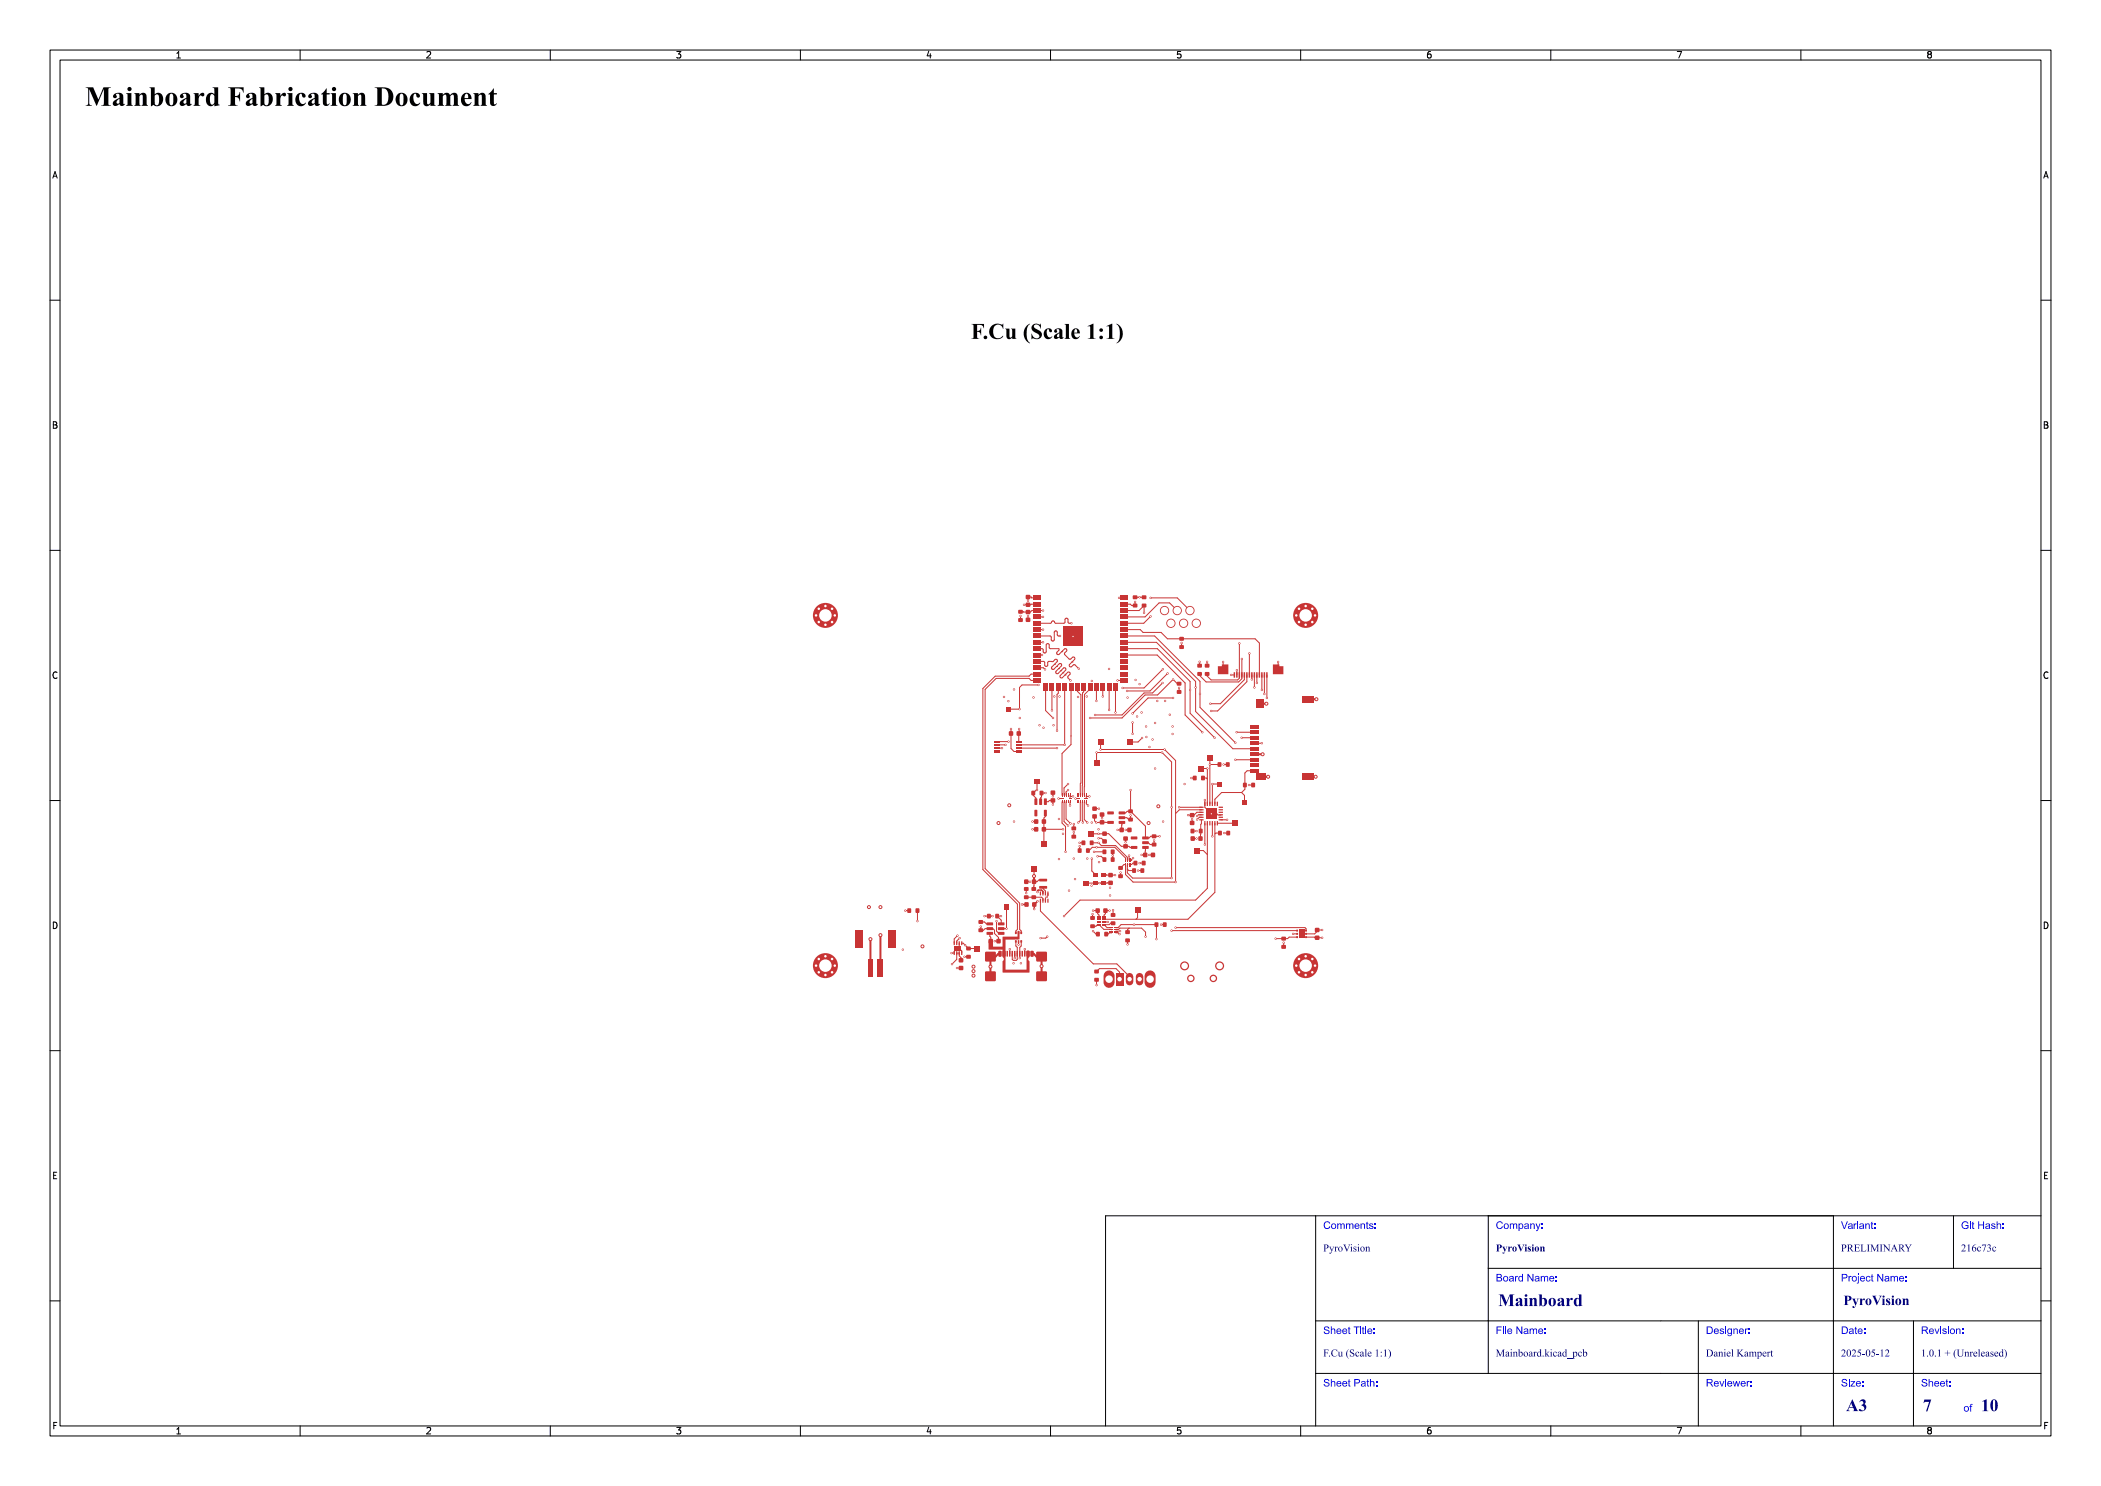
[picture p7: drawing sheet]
<svg xmlns="http://www.w3.org/2000/svg" width="420mm" height="297mm" viewBox="0 0 420 297" stroke-linecap="round" stroke-linejoin="round" font-family="sans-serif">
<defs><g id="words">
<text font-size="5.3" fill="#fff" x="17" y="21.5">Mainboard Fabrication Document</text>
<text font-size="4.3" fill="#fff" x="188.6" y="68">F.Cu (Scale 1:1)</text>
<g font-size="3.3" fill="#fff">
<text x="299.5" y="261.2">Mainboard</text>
<text x="369" y="282.2">A3</text>
<text x="384.4" y="282.3">7</text>
<text x="396" y="282.3">10</text>
</g>
<text font-size="2.7" fill="#fff" x="368.5" y="261">PyroVision</text>
<g font-size="2" fill="#fff">
<text x="264.5" y="245.7">Comments:</text>
<text x="299" y="245.7">Company:</text>
<text x="368" y="245.7">Variant:</text>
<text x="392" y="245.7">Git Hash:</text>
<text x="264.5" y="250.2">PyroVision</text>
<text x="299" y="250.2">PyroVision</text>
<text x="368" y="250.2">PRELIMINARY</text>
<text x="392" y="250.2">216c73c</text>
<text x="299" y="256.2">Board Name:</text>
<text x="368" y="256.2">Project Name:</text>
<text x="264.5" y="266.7">Sheet Title:</text>
<text x="299" y="266.7">File Name:</text>
<text x="341" y="266.7">Designer:</text>
<text x="368" y="266.7">Date:</text>
<text x="384" y="266.7">Revision:</text>
<text x="264.5" y="271.2">F.Cu (Scale 1:1)</text>
<text x="299" y="271.2">Mainboard.kicad_pcb</text>
<text x="341" y="271.2">Daniel Kampert</text>
<text x="368" y="271.2">2025-05-12</text>
<text x="384" y="271.2">1.0.1 + (Unreleased)</text>
<text x="264.5" y="277.2">Sheet Path:</text>
<text x="341" y="277.2">Reviewer:</text>
<text x="368" y="277.2">Size:</text>
<text x="384" y="277.2">Sheet:</text>
<text x="392.5" y="282.2">of</text>
</g>
<g font-size="1.7" fill="#fff">
<text x="35" y="11.6">1</text>
<text x="85" y="11.6">2</text>
<text x="135" y="11.6">3</text>
<text x="185" y="11.6">4</text>
<text x="235" y="11.6">5</text>
<text x="285" y="11.6">6</text>
<text x="335" y="11.6">7</text>
<text x="385" y="11.6">8</text>
<text x="10.5" y="35.6">A</text>
<text x="408.5" y="35.6">A</text>
<text x="10.5" y="85.6">B</text>
<text x="408.5" y="85.6">B</text>
<text x="10.5" y="135.6">C</text>
<text x="408.5" y="135.6">C</text>
<text x="10.5" y="185.6">D</text>
<text x="408.5" y="185.6">D</text>
<text x="10.5" y="235.6">E</text>
<text x="408.5" y="235.6">E</text>
<text x="10.5" y="285.6">F</text>
<text x="35" y="286.7">1</text>
<text x="85" y="286.7">2</text>
<text x="135" y="286.7">3</text>
<text x="185" y="286.7">4</text>
<text x="235" y="286.7">5</text>
<text x="285" y="286.7">6</text>
<text x="335" y="286.7">7</text>
<text x="385" y="286.7">8</text>
<text x="408.5" y="285.6">F</text>
</g>
</g></defs>
<g fill="#c83434">
<path d="M200.7 180.7h1v1h-1z" fill-rule="evenodd"/>
<path d="M224.6 168.8h.8v.7h-.8z" fill-rule="evenodd"/>
<path d="M224.6 167.2h.8v.8h-.8z" fill-rule="evenodd"/>
<path d="M198.8 148h1.1v.4h-1.1z" fill-rule="evenodd"/>
<path d="M198.8 148.7h1.1v.4h-1.1z" fill-rule="evenodd"/>
<path d="M198.8 149.3h1.1v.4h-1.1z" fill-rule="evenodd"/>
<path d="M198.8 150h1.1v.4h-1.1z" fill-rule="evenodd"/>
<path d="M203.1 150h1.1v.4h-1.1z" fill-rule="evenodd"/>
<path d="M203.1 149.3h1.1v.4h-1.1z" fill-rule="evenodd"/>
<path d="M203.1 148.7h1.1v.4h-1.1z" fill-rule="evenodd"/>
<path d="M203.1 148h1.1v.4h-1.1z" fill-rule="evenodd"/>
<path d="M206.3 175.8h.8v.8h-.8z" fill-rule="evenodd"/>
<path d="M204.8 175.8h.7v.8h-.7z" fill-rule="evenodd"/>
<path d="M201 141.2h1v1h-1z" fill-rule="evenodd"/>
<path d="M238.5 155.1h.7v.8h-.7z" fill-rule="evenodd"/>
<path d="M240.1 155.1h.7v.8h-.7z" fill-rule="evenodd"/>
<path d="M240.9 134.4h.8v.6h-.8z" fill-rule="evenodd"/>
<path d="M240.9 132.7h.8v.7h-.8z" fill-rule="evenodd"/>
<path d="M205.1 121.9h.8v.8h-.8z" fill-rule="evenodd"/>
<path d="M205.1 123.5h.8v.8h-.8z" fill-rule="evenodd"/>
<path d="M225.6 161.8h.8v.7h-.8z" fill-rule="evenodd"/>
<path d="M225.6 163.5h.8v.6h-.8z" fill-rule="evenodd"/>
<path d="M220.1 176.2h.9v.6h-.9z" fill-rule="evenodd"/>
<path d="M220.1 174.5h.9v.7h-.9z" fill-rule="evenodd"/>
<path d="M218.6 174.5h.8v.7h-.8z" fill-rule="evenodd"/>
<path d="M218.6 176.2h.8v.6h-.8z" fill-rule="evenodd"/>
<path d="M253.1 134.4h.3v1h-.3z" fill-rule="evenodd"/>
<path d="M252.6 134.4h.3v1h-.3z" fill-rule="evenodd"/>
<path d="M252.1 134.4h.3v1h-.3z" fill-rule="evenodd"/>
<path d="M251.6 134.4h.3v1h-.3z" fill-rule="evenodd"/>
<path d="M251.1 134.4h.3v1h-.3z" fill-rule="evenodd"/>
<path d="M250.6 134.4h.3v1h-.3z" fill-rule="evenodd"/>
<path d="M250.1 134.4h.3v1h-.3z" fill-rule="evenodd"/>
<path d="M249.6 134.4h.3v1h-.3z" fill-rule="evenodd"/>
<path d="M249.1 134.4h.3v1h-.3z" fill-rule="evenodd"/>
<path d="M248.6 134.4h.3v1h-.3z" fill-rule="evenodd"/>
<path d="M248.1 134.4h.3v1h-.3z" fill-rule="evenodd"/>
<path d="M247.6 134.4h.3v1h-.3z" fill-rule="evenodd"/>
<path d="M247.1 134.4h.3v1h-.3z" fill-rule="evenodd"/>
<path d="M246.6 134.4h.3v1h-.3z" fill-rule="evenodd"/>
<path d="M254.5 132.8h1.3v.4h.7v1.6h-2z" fill-rule="evenodd"/>
<path d="M243.4 133.2h.9v-.4h1.2v2h-2.1z" fill-rule="evenodd"/>
<path d="M208.2 168.1h1v1h-1z" fill-rule="evenodd"/>
<path d="M225.4 147.8h1v1h-1z" fill-rule="evenodd"/>
<path d="M239.6 167.2h.8v.8h-.8z" fill-rule="evenodd"/>
<path d="M238 167.2h.8v.8h-.8z" fill-rule="evenodd"/>
<path d="M223.7 164.1h1.1l.1 .5-1.2 .1z" fill-rule="evenodd"/>
<path d="M223.7 163.2l1.1-.1 .1 .5-1.2 .1z" fill-rule="evenodd"/>
<path d="M223.7 162.2h1.1l.1 .5-1.2 .1z" fill-rule="evenodd"/>
<path d="M221.4 162.2h1.2l.1 .5-1.3 .1z" fill-rule="evenodd"/>
<path d="M221.4 164.1h1.2l.1 .5-1.3 .1z" fill-rule="evenodd"/>
<path d="M222.7 186.4h.6v.1h-.6z" fill-rule="evenodd"/>
<path d="M222.7 186h.6v.2h-.6z" fill-rule="evenodd"/>
<path d="M222.7 185.7h.6v.1h-.6z" fill-rule="evenodd"/>
<path d="M222.7 185.3h.6v.2h-.6z" fill-rule="evenodd"/>
<path d="M221.9 185.3h.6v.2h-.6z" fill-rule="evenodd"/>
<path d="M221.9 185.7h.6v.1h-.6z" fill-rule="evenodd"/>
<path d="M221.9 186h.6v.2h-.6z" fill-rule="evenodd"/>
<path d="M221.9 186.4h.6v.1h-.6z" fill-rule="evenodd"/>
<path d="M218 184.8h.8v.7h-.8z" fill-rule="evenodd"/>
<path d="M218 183.1h.8v.7h-.8z" fill-rule="evenodd"/>
<path d="M219.5 147.8h1v1h-1z" fill-rule="evenodd"/>
<path d="M221.6 176.1h.8v.7h-.8z" fill-rule="evenodd"/>
<path d="M221.6 174.5h.8v.8h-.8z" fill-rule="evenodd"/>
<path d="M228.3 172.1h.7v.8h-.7z" fill-rule="evenodd"/>
<path d="M226.6 172.1h.7v.8h-.7z" fill-rule="evenodd"/>
<path d="M223.6 173.1h.8v.7h-.8z" fill-rule="evenodd"/>
<path d="M223.6 174.8h.8v.7h-.8z" fill-rule="evenodd"/>
<path d="M199 182.7h.7v.8h-.7z" fill-rule="evenodd"/>
<path d="M197.3 182.7h.7v.8h-.7z" fill-rule="evenodd"/>
<path d="M259.1 185.8h.4v.4h-.4z" fill-rule="evenodd"/>
<path d="M259.1 186.5h.4v.3h-.4z" fill-rule="evenodd"/>
<path d="M259.1 187.1h.4v.4h-.4z" fill-rule="evenodd"/>
<path d="M260.9 187.1h.3v.4h-.3z" fill-rule="evenodd"/>
<path d="M260.9 186.5h.3v.3h-.3z" fill-rule="evenodd"/>
<path d="M260.9 185.8h.3v.4h-.3z" fill-rule="evenodd"/>
<path d="M259.7 185.9h1v1.6h-1z" fill-rule="evenodd"/>
<path d="M243.4 152.4h.7v.8h-.7z" fill-rule="evenodd"/>
<path d="M245.1 152.4h.7v.8h-.7z" fill-rule="evenodd"/>
<path d="M262.9 185.5h.8v.8h-.8z" fill-rule="evenodd"/>
<path d="M262.9 187h.8v.8h-.8z" fill-rule="evenodd"/>
<path d="M222.1 171.4h.7v.8h-.7z" fill-rule="evenodd"/>
<path d="M220.4 171.4h.7v.8h-.7z" fill-rule="evenodd"/>
<path d="M238.7 169.5h1v1h-1z" fill-rule="evenodd"/>
<path d="M239.4 134.4h.8v.6h-.8z" fill-rule="evenodd"/>
<path d="M239.4 132.7h.8v.7h-.8z" fill-rule="evenodd"/>
<path d="M219.9 164h.8v.7h-.8z" fill-rule="evenodd"/>
<path d="M219.9 162.4h.8v.8h-.8z" fill-rule="evenodd"/>
<path d="M222.1 169.8h.7v.9h-.7z" fill-rule="evenodd"/>
<path d="M220.4 169.8h.7v.9h-.7z" fill-rule="evenodd"/>
<path d="M243.5 166.1h.7v.8h-.7z" fill-rule="evenodd"/>
<path d="M245.2 166.1h.7v.8h-.7z" fill-rule="evenodd"/>
<path d="M226.4 173.6h.6v.8h-.6z" fill-rule="evenodd"/>
<path d="M228 173.6h.7v.8h-.7z" fill-rule="evenodd"/>
<path d="M226 171.6h.1v.7h-.1z" fill-rule="evenodd"/>
<path d="M225.6 171.6h.2v.7h-.2z" fill-rule="evenodd"/>
<path d="M225.3 171.6h.1v.7h-.1z" fill-rule="evenodd"/>
<path d="M224.9 171.6h.2v.7h-.2z" fill-rule="evenodd"/>
<path d="M224.9 172.5h.2v.6h-.2z" fill-rule="evenodd"/>
<path d="M225.3 172.5h.1v.6h-.1z" fill-rule="evenodd"/>
<path d="M225.6 172.5h.2v.6h-.2z" fill-rule="evenodd"/>
<path d="M226 172.5h.1v.6h-.1z" fill-rule="evenodd"/>
<path d="M243.2 156.2h1v1h-1z" fill-rule="evenodd"/>
<path d="M216.5 176h1v1h-1z" fill-rule="evenodd"/>
<path d="M256.2 187.3h.8v.6h-.8z" fill-rule="evenodd"/>
<path d="M256.2 188.9h.8v.7h-.8z" fill-rule="evenodd"/>
<path d="M217.9 168h.7v.9h-.7z" fill-rule="evenodd"/>
<path d="M216.2 168h.7v.9h-.7z" fill-rule="evenodd"/>
<path d="M222.1 184.2h.8v.7h-.8z" fill-rule="evenodd"/>
<path d="M222.1 182.5h.8v.7h-.8z" fill-rule="evenodd"/>
<path d="M230.3 166.8h.8v.7h-.8z" fill-rule="evenodd"/>
<path d="M230.3 168.5h.8v.6h-.8z" fill-rule="evenodd"/>
<path d="M190.6 190.1h.3l-.1 .8-.2-.1z" fill-rule="evenodd"/>
<path d="M191.1 190.1h.3l-.1 .8-.2-.1z" fill-rule="evenodd"/>
<path d="M191.6 190.1h.3l-.1 .8-.2-.1z" fill-rule="evenodd"/>
<path d="M192.1 190.1h.3l-.1 .8-.2-.1z" fill-rule="evenodd"/>
<path d="M192.1 188.1l.3 .1-.1 .7h-.2z" fill-rule="evenodd"/>
<path d="M191.6 188.1l.3 .1-.1 .7h-.2z" fill-rule="evenodd"/>
<path d="M191.1 188.1l.3 .1-.1 .7h-.2z" fill-rule="evenodd"/>
<path d="M190.6 188.1l.3 .1-.1 .7h-.2z" fill-rule="evenodd"/>
<path d="M190.9 189.1h1.2v.8h-1.2z" fill-rule="evenodd"/>
<path d="M206.2 173.2h1v1h-1z" fill-rule="evenodd"/>
<path d="M217.5 166.2h1v1h-1z" fill-rule="evenodd"/>
<path d="M228.5 170.5h.8v.8h-.8z" fill-rule="evenodd"/>
<path d="M230.1 170.5h.8v.8h-.8z" fill-rule="evenodd"/>
<path d="M202.9 187.9l.3 .1v.4l-.3-.1z" fill-rule="evenodd"/>
<path d="M203.5 187.9h.2v.6h-.2z" fill-rule="evenodd"/>
<path d="M204 187.9l.3 .1v.4l-.3-.1z" fill-rule="evenodd"/>
<path d="M204 186.2h.3v.5h-.3z" fill-rule="evenodd"/>
<path d="M203.5 186.1h.2v.6h-.2z" fill-rule="evenodd"/>
<path d="M202.9 186.2h.3v.5h-.3z" fill-rule="evenodd"/>
<path d="M218.7 151.9h1v1h-1z" fill-rule="evenodd"/>
<path d="M217.1 169.6h.7v.8h-.7z" fill-rule="evenodd"/>
<path d="M215.5 169.6h.7v.8h-.7z" fill-rule="evenodd"/>
<path d="M197.7 187.7h.7v.8h-.7z" fill-rule="evenodd"/>
<path d="M199.2 187.7h.8v.8h-.8z" fill-rule="evenodd"/>
<path d="M206.2 158.1h.7v.8h-.7z" fill-rule="evenodd"/>
<path d="M207.9 158.1h.6v.8h-.6z" fill-rule="evenodd"/>
<path d="M248.5 156.5h.7v.8h-.7z" fill-rule="evenodd"/>
<path d="M250.2 156.5h.6v.8h-.6z" fill-rule="evenodd"/>
<path d="M230.8 184.4h.7v.8h-.7z" fill-rule="evenodd"/>
<path d="M232.5 184.4h.7v.8h-.7z" fill-rule="evenodd"/>
<path d="M220.3 184.7h.7v.2h-.7z" fill-rule="evenodd"/>
<path d="M220.3 184.1h.7v.3h-.7z" fill-rule="evenodd"/>
<path d="M220.3 183.6h.7v.3h-.7z" fill-rule="evenodd"/>
<path d="M220.3 183.1h.7v.2h-.7z" fill-rule="evenodd"/>
<path d="M219.4 183.1h.7v.2h-.7z" fill-rule="evenodd"/>
<path d="M219.4 183.6h.7v.3h-.7z" fill-rule="evenodd"/>
<path d="M219.4 184.1h.7v.3h-.7z" fill-rule="evenodd"/>
<path d="M219.4 184.7h.7v.2h-.7z" fill-rule="evenodd"/>
<path d="M207.9 179.6l.2 .1v.7h-.2z" fill-rule="evenodd"/>
<path d="M208.4 179.6l.2 .1v.7h-.2z" fill-rule="evenodd"/>
<path d="M208.9 179.6l.2 .1v.7h-.2z" fill-rule="evenodd"/>
<path d="M209.4 179.6l.2 .1v.7h-.2z" fill-rule="evenodd"/>
<path d="M209.4 178.2h.2l-.1 .8-.1-.1z" fill-rule="evenodd"/>
<path d="M208.9 178.2h.2l-.1 .8-.1-.1z" fill-rule="evenodd"/>
<path d="M208.4 178.2h.2l-.1 .8-.1-.1z" fill-rule="evenodd"/>
<path d="M207.9 178.2h.2l-.1 .8-.1-.1z" fill-rule="evenodd"/>
<path d="M235.8 127.3h.8v.7h-.8z" fill-rule="evenodd"/>
<path d="M235.8 129h.8v.7h-.8z" fill-rule="evenodd"/>
<path d="M203.6 121.9h.8v.7h-.8z" fill-rule="evenodd"/>
<path d="M203.6 123.6h.8v.7h-.8z" fill-rule="evenodd"/>
<path d="M205.1 120.5h.8v.8h-.8z" fill-rule="evenodd"/>
<path d="M205.1 118.9h.8v.8h-.8z" fill-rule="evenodd"/>
<path d="M203.3 146.2h.7v.8h-.7z" fill-rule="evenodd"/>
<path d="M201.7 146.2h.8v.8h-.8z" fill-rule="evenodd"/>
<path d="M225 186h.8v.6h-.8z" fill-rule="evenodd"/>
<path d="M225 187.6h.8v.7h-.8z" fill-rule="evenodd"/>
<path d="M213.8 158.6h.2v.7h-.2z" fill-rule="evenodd"/>
<path d="M214 159.1h.2v.2h-.2z" fill-rule="evenodd"/>
<path d="M213.4 158.6h.2v.7h-.2z" fill-rule="evenodd"/>
<path d="M213 158.6h.2v.7h-.2z" fill-rule="evenodd"/>
<path d="M212.6 158.6h.2v.7h-.2z" fill-rule="evenodd"/>
<path d="M212.2 158.6h.2v.7h-.2z" fill-rule="evenodd"/>
<path d="M212 159.5h.6v.2h-.6z" fill-rule="evenodd"/>
<path d="M212.2 160h.2v.5h-.2z" fill-rule="evenodd"/>
<path d="M212.6 160h.2v.5h-.2z" fill-rule="evenodd"/>
<path d="M213 160h.2v.5h-.2z" fill-rule="evenodd"/>
<path d="M213.4 160h.2v.5h-.2z" fill-rule="evenodd"/>
<path d="M213.8 160h.2v.5h-.2z" fill-rule="evenodd"/>
<path d="M213.6 159.5h.6v.2h-.6z" fill-rule="evenodd"/>
<path d="M226.5 120.7h.8v.7h-.8z" fill-rule="evenodd"/>
<path d="M226.5 119h.8v.7h-.8z" fill-rule="evenodd"/>
<path d="M214.2 165.2h.9v.7h-.9z" fill-rule="evenodd"/>
<path d="M214.2 166.9h.9v.7h-.9z" fill-rule="evenodd"/>
<path d="M228.3 120.7h.8v.7h-.8z" fill-rule="evenodd"/>
<path d="M228.3 119h.8v.7h-.8z" fill-rule="evenodd"/>
<path d="M240.7 164.1h.3l-.1 .9-.2-.1z" fill-rule="evenodd"/>
<path d="M241.2 164.1h.3l-.1 .9-.2-.1z" fill-rule="evenodd"/>
<path d="M241.7 164.1h.3l-.1 .9-.2-.1z" fill-rule="evenodd"/>
<path d="M242.2 164.1h.3l-.1 .9-.2-.1z" fill-rule="evenodd"/>
<path d="M242.7 164.1h.3l-.1 .9-.2-.1z" fill-rule="evenodd"/>
<path d="M243.2 164.1h.3l-.1 .9-.2-.1z" fill-rule="evenodd"/>
<path d="M243.6 163.7h.8l.1 .2-.9 .1z" fill-rule="evenodd"/>
<path d="M243.6 163.2h.8l.1 .2-.8 .1z" fill-rule="evenodd"/>
<path d="M243.6 162.7h.8l.1 .2-.8 .1z" fill-rule="evenodd"/>
<path d="M243.6 162.2h.8l.1 .2-.9 .1z" fill-rule="evenodd"/>
<path d="M243.6 161.7h.8l.1 .2-.9 .1z" fill-rule="evenodd"/>
<path d="M243.6 161.2h.8l.1 .2-.9 .1z" fill-rule="evenodd"/>
<path d="M243.2 160.2l.3 .1-.1 .8h-.2z" fill-rule="evenodd"/>
<path d="M242.7 160.2l.3 .1-.1 .8-.2-.1z" fill-rule="evenodd"/>
<path d="M242.2 160.2l.3 .1-.1 .8-.2-.1z" fill-rule="evenodd"/>
<path d="M241.7 160.2l.3 .1-.1 .8-.2-.1z" fill-rule="evenodd"/>
<path d="M241.2 160.2l.3 .1-.1 .8h-.2z" fill-rule="evenodd"/>
<path d="M240.7 160.2l.3 .1-.1 .8h-.2z" fill-rule="evenodd"/>
<path d="M239.7 161.2h.8l.1 .2-.8 .1z" fill-rule="evenodd"/>
<path d="M239.7 161.7h.9v.2l-.8 .1z" fill-rule="evenodd"/>
<path d="M239.7 162.2h.9v.2l-.8 .1z" fill-rule="evenodd"/>
<path d="M239.7 162.7h.9v.2l-.8 .1z" fill-rule="evenodd"/>
<path d="M239.7 163.2h.8l.1 .2-.8 .1z" fill-rule="evenodd"/>
<path d="M239.7 163.7h.9v.2l-.8 .1z" fill-rule="evenodd"/>
<path d="M241.1 161.6h2v2.1h-2z" fill-rule="evenodd"/>
<path d="M194.9 189.1h1v1h-1z" fill-rule="evenodd"/>
<path d="M210.1 159.6h.8v.8h-.8z" fill-rule="evenodd"/>
<path d="M210.1 158h.8v.8h-.8z" fill-rule="evenodd"/>
<path d="M241.3 150.9h1.1v1h-1.1z" fill-rule="evenodd"/>
<path d="M239.6 153.1h1v1h-1z" fill-rule="evenodd"/>
<path d="M206.5 119h1.5v.9h-1.5z" fill-rule="evenodd"/>
<path d="M206.5 120.3h1.5v.9h-1.5z" fill-rule="evenodd"/>
<path d="M206.5 121.6h1.5v.9h-1.5z" fill-rule="evenodd"/>
<path d="M206.5 122.8h1.5v1h-1.5z" fill-rule="evenodd"/>
<path d="M206.5 124.1h1.5v.9h-1.5z" fill-rule="evenodd"/>
<path d="M206.5 125.4h1.5v.9h-1.5z" fill-rule="evenodd"/>
<path d="M206.5 126.7h1.5v.9h-1.5z" fill-rule="evenodd"/>
<path d="M206.5 127.9h1.5v.9h-1.5z" fill-rule="evenodd"/>
<path d="M206.5 129.2h1.5v.9h-1.5z" fill-rule="evenodd"/>
<path d="M206.5 130.5h1.5v.9h-1.5z" fill-rule="evenodd"/>
<path d="M206.5 131.7h1.5v.9h-1.5z" fill-rule="evenodd"/>
<path d="M206.5 133h1.5v.9h-1.5z" fill-rule="evenodd"/>
<path d="M206.5 134.3h1.5v.9h-1.5z" fill-rule="evenodd"/>
<path d="M206.5 135.5h1.5v1h-1.5z" fill-rule="evenodd"/>
<path d="M208.6 136.5h.9v1.5h-.9z" fill-rule="evenodd"/>
<path d="M209.8 136.5h.9v1.5h-.9z" fill-rule="evenodd"/>
<path d="M211.1 136.5h.9v1.5h-.9z" fill-rule="evenodd"/>
<path d="M212.4 136.5h.9v1.5h-.9z" fill-rule="evenodd"/>
<path d="M213.6 136.5h.9v1.5h-.9z" fill-rule="evenodd"/>
<path d="M214.9 136.5h.9v1.5h-.9z" fill-rule="evenodd"/>
<path d="M216.2 136.5h.9v1.5h-.9z" fill-rule="evenodd"/>
<path d="M217.5 136.5h.9v1.5h-.9z" fill-rule="evenodd"/>
<path d="M218.7 136.5h.9v1.5h-.9z" fill-rule="evenodd"/>
<path d="M220 136.5h.9v1.5h-.9z" fill-rule="evenodd"/>
<path d="M221.3 136.5h.9v1.5h-.9z" fill-rule="evenodd"/>
<path d="M222.5 136.5h.9v1.5h-.9z" fill-rule="evenodd"/>
<path d="M224 135.5h1.5v1h-1.5z" fill-rule="evenodd"/>
<path d="M224 134.3h1.5v.9h-1.5z" fill-rule="evenodd"/>
<path d="M224 133h1.5v.9h-1.5z" fill-rule="evenodd"/>
<path d="M224 131.7h1.5v.9h-1.5z" fill-rule="evenodd"/>
<path d="M224 130.5h1.5v.9h-1.5z" fill-rule="evenodd"/>
<path d="M224 129.2h1.5v.9h-1.5z" fill-rule="evenodd"/>
<path d="M224 127.9h1.5v.9h-1.5z" fill-rule="evenodd"/>
<path d="M224 126.7h1.5v.9h-1.5z" fill-rule="evenodd"/>
<path d="M224 125.4h1.5v.9h-1.5z" fill-rule="evenodd"/>
<path d="M224 124.1h1.5v.9h-1.5z" fill-rule="evenodd"/>
<path d="M224 122.8h1.5v1h-1.5z" fill-rule="evenodd"/>
<path d="M224 121.6h1.5v.9h-1.5z" fill-rule="evenodd"/>
<path d="M224 120.3h1.5v.9h-1.5z" fill-rule="evenodd"/>
<path d="M224 119h1.5v.9h-1.5z" fill-rule="evenodd"/>
<path d="M212.6 125.3h3.8v3.9h-3.8z" fill-rule="evenodd"/>
<path d="M219 181.6h.8v.8h-.8z" fill-rule="evenodd"/>
<path d="M220.6 181.6h.8v.8h-.8z" fill-rule="evenodd"/>
<path d="M218.8 193.8h.8v.7h-.8z" fill-rule="evenodd"/>
<path d="M218.8 195.5h.8v.7h-.8z" fill-rule="evenodd"/>
<path d="M208.3 163.8h.8v.8h-.8z" fill-rule="evenodd"/>
<path d="M206.7 163.8h.8v.8h-.8z" fill-rule="evenodd"/>
<path d="M235.3 136.3h.8v.7h-.8z" fill-rule="evenodd"/>
<path d="M235.3 138h.8v.6h-.8z" fill-rule="evenodd"/>
<path d="M207.8 177.1h1.4l.1 .4-1.5 .1z" fill-rule="evenodd"/>
<path d="M207.8 175.7l1.4-.1 .1 .5-1.5 .1z" fill-rule="evenodd"/>
<path d="M208.3 165.3h.8v.9h-.8z" fill-rule="evenodd"/>
<path d="M206.7 165.3h.8v.9h-.8z" fill-rule="evenodd"/>
<path d="M208.7 159.6l.6 .1-.1 1.2-.5-.1z" fill-rule="evenodd"/>
<path d="M207.8 159.6l.5 .1-.1 1.2-.5-.1z" fill-rule="evenodd"/>
<path d="M206.8 159.6l.6 .1-.1 1.2-.5-.1z" fill-rule="evenodd"/>
<path d="M206.8 161.9h.6l-.1 1.3-.5-.1z" fill-rule="evenodd"/>
<path d="M208.7 161.9h.6l-.1 1.3-.5-.1z" fill-rule="evenodd"/>
<path d="M220.4 166.2h.8v.8h-.8z" fill-rule="evenodd"/>
<path d="M220.4 167.8h.8v.8h-.8z" fill-rule="evenodd"/>
<path d="M191.7 191.5h.8v.8h-.8z" fill-rule="evenodd"/>
<path d="M191.7 193.1h.8v.8h-.8z" fill-rule="evenodd"/>
<path d="M248.3 159.9h1v1h-1z" fill-rule="evenodd"/>
<path d="M217.1 158.6h.2v.7h-.2z" fill-rule="evenodd"/>
<path d="M217.2 159.1h.3v.2h-.3z" fill-rule="evenodd"/>
<path d="M216.6 158.6h.2v.7h-.2z" fill-rule="evenodd"/>
<path d="M216.2 158.6h.2v.7h-.2z" fill-rule="evenodd"/>
<path d="M215.9 158.6h.1v.7h-.1z" fill-rule="evenodd"/>
<path d="M215.4 158.6h.3v.7h-.3z" fill-rule="evenodd"/>
<path d="M215.2 159.5h.7v.2h-.7z" fill-rule="evenodd"/>
<path d="M215.4 160h.3v.5h-.3z" fill-rule="evenodd"/>
<path d="M215.9 160h.1v.5h-.1z" fill-rule="evenodd"/>
<path d="M216.2 160h.2v.5h-.2z" fill-rule="evenodd"/>
<path d="M216.6 160h.2v.5h-.2z" fill-rule="evenodd"/>
<path d="M217.1 160h.2v.5h-.2z" fill-rule="evenodd"/>
<path d="M216.8 159.5h.7v.2h-.7z" fill-rule="evenodd"/>
<path d="M206.2 177.3h.9v.7h-.9z" fill-rule="evenodd"/>
<path d="M206.2 179h.9v.7h-.9z" fill-rule="evenodd"/>
<path d="M239.7 165.7h.7v.8h-.7z" fill-rule="evenodd"/>
<path d="M238 165.7h.7v.8h-.7z" fill-rule="evenodd"/>
</g>
<g fill="#c83434">
<circle cx="259.1" cy="123" r=".4"/>
<circle cx="259.7" cy="121.7" r=".4"/>
<circle cx="259.7" cy="124.3" r=".4"/>
<circle cx="261" cy="121.1" r=".4"/>
<circle cx="261" cy="123" r="2.5"/>
<circle cx="261" cy="124.9" r=".4"/>
<circle cx="262.3" cy="121.7" r=".4"/>
<circle cx="262.3" cy="124.3" r=".4"/>
<circle cx="262.9" cy="123" r=".4"/>
<circle cx="242.5" cy="195.6" r=".75"/>
<circle cx="238.1" cy="195.5" r=".75"/>
<circle cx="236.8" cy="193.1" r=".9"/>
<circle cx="243.8" cy="193.1" r=".9"/>
<circle cx="259.1" cy="193" r=".4"/>
<circle cx="259.7" cy="191.7" r=".4"/>
<circle cx="259.7" cy="194.3" r=".4"/>
<circle cx="261" cy="191.1" r=".4"/>
<circle cx="261" cy="193" r="2.5"/>
<circle cx="261" cy="194.9" r=".4"/>
<circle cx="262.3" cy="191.7" r=".4"/>
<circle cx="262.3" cy="194.3" r=".4"/>
<circle cx="262.9" cy="193" r=".4"/>
<circle cx="163.1" cy="193" r=".4"/>
<circle cx="163.7" cy="191.7" r=".4"/>
<circle cx="163.7" cy="194.3" r=".4"/>
<circle cx="165" cy="191.1" r=".4"/>
<circle cx="165" cy="193" r="2.5"/>
<circle cx="165" cy="194.9" r=".4"/>
<circle cx="166.3" cy="191.7" r=".4"/>
<circle cx="166.3" cy="194.3" r=".4"/>
<circle cx="166.9" cy="193" r=".4"/>
</g>
<path d="M221.7 195.1v1.2M229.9 195.1v1.2" fill="none" stroke="#c83434" stroke-width="2.2"/>
<path d="M223.1 194.4h1.5v2.6h-1.5z" fill-rule="evenodd" fill="#c83434"/>
<path d="M225.8 195.2v1M227.8 195.2v1" fill="none" stroke="#c83434" stroke-width="1.5"/>
<g fill="#c83434">
<path d="M206.8 155.7h1v1h-1z" fill-rule="evenodd"/>
<path d="M237.9 162.5h.8v.8h-.8z" fill-rule="evenodd"/>
<path d="M237.9 164.1h.8v.8h-.8z" fill-rule="evenodd"/>
<path d="M195.6 185.6h.9v.7h-.9z" fill-rule="evenodd"/>
<path d="M195.6 183.9h.9v.7h-.9z" fill-rule="evenodd"/>
<path d="M206.4 180.4h.7v.8h-.7z" fill-rule="evenodd"/>
<path d="M204.8 180.4h.8v.8h-.8z" fill-rule="evenodd"/>
<path d="M226.9 181.4h1v1h-1z" fill-rule="evenodd"/>
<path d="M175.5 191.7h1v3.5h-1z" fill-rule="evenodd"/>
<path d="M173.5 191.7h1v3.5h-1z" fill-rule="evenodd"/>
<path d="M177.6 186h1.5v3.4h-1.5z" fill-rule="evenodd"/>
<path d="M170.9 186h1.5v3.4h-1.5z" fill-rule="evenodd"/>
<path d="M218.4 162.8h.8v.8h-.8z" fill-rule="evenodd"/>
<path d="M218.4 161.2h.8v.8h-.8z" fill-rule="evenodd"/>
<path d="M193.2 189.2h.8v.7h-.8z" fill-rule="evenodd"/>
<path d="M193.2 190.9h.8v.7h-.8z" fill-rule="evenodd"/>
<path d="M204.7 179h.9v.7h-.9z" fill-rule="evenodd"/>
<path d="M204.7 177.3h.9v.7h-.9z" fill-rule="evenodd"/>
<path d="M250.1 144.9h1.6v.7h-1.6z" fill-rule="evenodd"/>
<path d="M250.1 146h1.6v.7h-1.6z" fill-rule="evenodd"/>
<path d="M250.1 147.1h1.6v.7h-1.6z" fill-rule="evenodd"/>
<path d="M250.1 148.2h1.6v.7h-1.6z" fill-rule="evenodd"/>
<path d="M250.1 149.3h1.6v.7h-1.6z" fill-rule="evenodd"/>
<path d="M250.1 150.4h1.6v.7h-1.6z" fill-rule="evenodd"/>
<path d="M250.1 151.5h1.6v.7h-1.6z" fill-rule="evenodd"/>
<path d="M250.1 152.6h1.6v.7h-1.6z" fill-rule="evenodd"/>
<path d="M250.1 153.7h1.6v.7h-1.6z" fill-rule="evenodd"/>
<path d="M251.2 154.7h1.9v1.2h-1.9z" fill-rule="evenodd"/>
<path d="M260.3 154.7h2.2v1.2h-2.2z" fill-rule="evenodd"/>
<path d="M251.2 139.9h1.4v1.6h-1.4z" fill-rule="evenodd"/>
<path d="M260.3 139.2h2.2v1.2h-2.2z" fill-rule="evenodd"/>
<path d="M183.1 181.6h.6v.8h-.6z" fill-rule="evenodd"/>
<path d="M181.4 181.6h.7v.8h-.7z" fill-rule="evenodd"/>
<path d="M246.4 164h1v1h-1z" fill-rule="evenodd"/>
<path d="M199.6 190.1h.6l-.1 1.1-.5-.1z" fill-rule="evenodd"/>
<path d="M200.4 190.1h.6l-.1 1.1-.5-.1z" fill-rule="evenodd"/>
<path d="M201.7 190.1h.3l-.1 1.1-.2-.1z" fill-rule="evenodd"/>
<path d="M202.7 190.1h.3l-.1 1.1-.2-.1z" fill-rule="evenodd"/>
<path d="M203.2 190.1h.3l-.1 1.1-.2-.1z" fill-rule="evenodd"/>
<path d="M204.2 190.1h.3l-.1 1.1-.2-.1z" fill-rule="evenodd"/>
<path d="M205.2 190.1h.6l-.1 1.1-.5-.1z" fill-rule="evenodd"/>
<path d="M206 190.1h.6l-.1 1.1-.5-.1z" fill-rule="evenodd"/>
<path d="M206 190.1h.6l-.1 1.1-.5-.1z" fill-rule="evenodd"/>
<path d="M205.2 190.1h.6l-.1 1.1-.5-.1z" fill-rule="evenodd"/>
<path d="M204.7 190.1h.3l-.1 1.1-.2-.1z" fill-rule="evenodd"/>
<path d="M203.7 190.1h.3l-.1 1.1-.2-.1z" fill-rule="evenodd"/>
<path d="M202.2 190.1h.3l-.1 1.1-.2-.1z" fill-rule="evenodd"/>
<path d="M201.2 190.1h.3l-.1 1.1-.2-.1z" fill-rule="evenodd"/>
<path d="M200.4 190.1h.6l-.1 1.1-.5-.1z" fill-rule="evenodd"/>
<path d="M199.6 190.1h.6l-.1 1.1-.5-.1z" fill-rule="evenodd"/>
<path d="M197 190.3h2v1.8h-2z" fill-rule="evenodd"/>
<path d="M197 194.2h2v1.9h-2z" fill-rule="evenodd"/>
<path d="M207.2 190.3h2v1.8h-2z" fill-rule="evenodd"/>
<path d="M207.2 194.2h2v1.9h-2z" fill-rule="evenodd"/>
<path d="M223.8 165.5h.8v.8h-.8z" fill-rule="evenodd"/>
<path d="M225.4 165.5h.8v.8h-.8z" fill-rule="evenodd"/>
<path d="M219.1 186.3h.7v.8h-.7z" fill-rule="evenodd"/>
<path d="M220.8 186.3h.7v.8h-.7z" fill-rule="evenodd"/>
<path d="M199.5 186.3h1.2l.1 .5h-1.2z" fill-rule="evenodd"/>
<path d="M199.5 185.3h1.2l.1 .5-1.2 .1z" fill-rule="evenodd"/>
<path d="M199.5 184.4h1.2l.1 .5h-1.2z" fill-rule="evenodd"/>
<path d="M197.2 184.4h1.2l.1 .5h-1.2z" fill-rule="evenodd"/>
<path d="M197.2 185.3h1.2l.1 .5-1.2 .1z" fill-rule="evenodd"/>
<path d="M197.2 186.3h1.2l.1 .5h-1.2z" fill-rule="evenodd"/>
<path d="M228.4 169.1h1.1l.1 .5-1.2 .1z" fill-rule="evenodd"/>
<path d="M228.4 168.2l1.1-.1 .1 .5-1.2 .1z" fill-rule="evenodd"/>
<path d="M228.4 167.2h1.1l.1 .5-1.2 .1z" fill-rule="evenodd"/>
<path d="M226.1 167.2h1.2l.1 .5-1.3 .1z" fill-rule="evenodd"/>
<path d="M226.1 169.1h1.2l.1 .5-1.3 .1z" fill-rule="evenodd"/>
</g>
<g fill="#c83434">
<circle cx="163.1" cy="123" r=".4"/>
<circle cx="163.7" cy="121.7" r=".4"/>
<circle cx="163.7" cy="124.3" r=".4"/>
<circle cx="165" cy="121.1" r=".4"/>
<circle cx="165" cy="123" r="2.5"/>
<circle cx="165" cy="124.9" r=".4"/>
<circle cx="166.3" cy="121.7" r=".4"/>
<circle cx="166.3" cy="124.3" r=".4"/>
<circle cx="166.9" cy="123" r=".4"/>
<circle cx="232.8" cy="122" r=".93"/>
<circle cx="234.1" cy="124.6" r=".93"/>
<circle cx="235.3" cy="122" r=".93"/>
<circle cx="236.6" cy="124.6" r=".93"/>
<circle cx="237.9" cy="122" r=".93"/>
<circle cx="239.1" cy="124.6" r=".93"/>
<circle cx="206.4" cy="164.2" r=".22"/>
<circle cx="222.9" cy="174.9" r=".23"/>
<circle cx="221.5" cy="184.3" r=".22"/>
<circle cx="225.4" cy="139.4" r=".22"/>
<circle cx="205.9" cy="176.2" r=".23"/>
<circle cx="239.2" cy="167.6" r=".22"/>
<circle cx="202.7" cy="164.2" r=".22"/>
<circle cx="218.3" cy="164.4" r=".23"/>
<circle cx="221.9" cy="177.4" r=".22"/>
<circle cx="201.7" cy="161" r=".4"/>
<circle cx="227.8" cy="136.7" r=".22"/>
<circle cx="208.2" cy="193.1" r=".4"/>
<circle cx="210.6" cy="145" r=".22"/>
<circle cx="205.1" cy="178.5" r=".22"/>
<circle cx="221.8" cy="182" r=".22"/>
<circle cx="210.8" cy="139.2" r=".22"/>
<circle cx="201.6" cy="140.1" r=".22"/>
<circle cx="225" cy="165.9" r=".23"/>
<circle cx="206.6" cy="139.4" r=".23"/>
<circle cx="196.1" cy="185.2" r=".22"/>
<circle cx="223.8" cy="186.7" r=".22"/>
<circle cx="238.3" cy="163.7" r=".22"/>
<circle cx="263.1" cy="139.8" r=".4"/>
<circle cx="217.4" cy="171.6" r=".22"/>
<circle cx="176" cy="181.3" r=".4"/>
<circle cx="233.8" cy="142.8" r=".23"/>
<circle cx="217.3" cy="139.2" r=".23"/>
<circle cx="202.1" cy="145.7" r=".22"/>
<circle cx="242.2" cy="162.6" r=".22"/>
<circle cx="219.2" cy="196.9" r=".23"/>
<circle cx="203.9" cy="143.5" r=".22"/>
<circle cx="264.3" cy="187.4" r=".23"/>
<circle cx="181" cy="182" r=".22"/>
<circle cx="247.2" cy="134" r=".23"/>
<circle cx="211.6" cy="159.6" r=".22"/>
<circle cx="219.7" cy="172.3" r=".22"/>
<circle cx="210.5" cy="159.2" r=".23"/>
<circle cx="190.2" cy="190.5" r=".22"/>
<circle cx="232.5" cy="164.2" r=".22"/>
<circle cx="219.7" cy="161.6" r=".23"/>
<circle cx="214.7" cy="166.3" r=".22"/>
<circle cx="240.8" cy="159.9" r=".23"/>
<circle cx="219.6" cy="167.6" r=".22"/>
<circle cx="202.6" cy="192.5" r=".22"/>
<circle cx="191.3" cy="193.5" r=".22"/>
<circle cx="209" cy="158.5" r=".22"/>
<circle cx="184.4" cy="189.2" r=".4"/>
<circle cx="212.5" cy="166.7" r=".22"/>
<circle cx="219.6" cy="165.8" r=".22"/>
<circle cx="173.7" cy="181.3" r=".4"/>
<circle cx="231.3" cy="140.1" r=".23"/>
<circle cx="230.7" cy="168" r=".23"/>
<circle cx="227.3" cy="143.2" r=".23"/>
<circle cx="215" cy="159.6" r=".22"/>
<circle cx="229.7" cy="170.9" r=".23"/>
<circle cx="204.1" cy="192.5" r=".23"/>
<circle cx="209.3" cy="179.3" r=".22"/>
<circle cx="220.3" cy="163.5" r=".22"/>
<circle cx="244.5" cy="132.3" r=".22"/>
<circle cx="226.5" cy="171.5" r=".23"/>
<circle cx="205.5" cy="120.1" r=".22"/>
<circle cx="214.7" cy="171.6" r=".22"/>
<circle cx="203.6" cy="188.8" r=".22"/>
<circle cx="252.4" cy="150.7" r=".4"/>
<circle cx="263" cy="155.2" r=".4"/>
<circle cx="223.7" cy="119.5" r=".22"/>
<circle cx="258.5" cy="186.6" r=".23"/>
<circle cx="231.5" cy="161.1" r=".4"/>
<circle cx="230.4" cy="147.8" r=".22"/>
<circle cx="255.5" cy="132.3" r=".23"/>
<circle cx="211.7" cy="163.7" r=".22"/>
<circle cx="180.5" cy="189.8" r=".22"/>
<circle cx="198" cy="193.2" r=".4"/>
<circle cx="225" cy="168.4" r=".23"/>
<circle cx="238.1" cy="155.5" r=".22"/>
<circle cx="213.7" cy="178" r=".22"/>
<circle cx="205.5" cy="123.1" r=".22"/>
<circle cx="198.9" cy="188.1" r=".22"/>
<circle cx="206.4" cy="165.8" r=".22"/>
<circle cx="226" cy="163" r=".23"/>
<circle cx="211.7" cy="171.7" r=".23"/>
<circle cx="214.5" cy="127.2" r=".22"/>
<circle cx="202.7" cy="137.8" r=".23"/>
<circle cx="253.1" cy="140.7" r=".4"/>
<circle cx="253.5" cy="155.2" r=".4"/>
<circle cx="204.3" cy="180.8" r=".22"/>
<circle cx="236.2" cy="128.5" r=".23"/>
<circle cx="196.8" cy="183.1" r=".22"/>
<circle cx="232.1" cy="184.8" r=".22"/>
<circle cx="246.1" cy="134.9" r=".22"/>
<circle cx="214.9" cy="175.7" r=".23"/>
<circle cx="239.2" cy="166.1" r=".23"/>
<circle cx="239.8" cy="132.3" r=".23"/>
<circle cx="204.7" cy="120.9" r=".23"/>
<circle cx="217.8" cy="159.2" r=".23"/>
<circle cx="223.4" cy="165.9" r=".23"/>
<circle cx="192.8" cy="191.2" r=".22"/>
<circle cx="214.5" cy="159.2" r=".23"/>
<circle cx="252.2" cy="148.5" r=".22"/>
<circle cx="206.7" cy="175.1" r=".4"/>
<circle cx="256.6" cy="188.4" r=".22"/>
<circle cx="229.8" cy="149.3" r=".23"/>
<circle cx="221.9" cy="179" r=".23"/>
<circle cx="204" cy="123.1" r=".22"/>
<circle cx="227.8" cy="172.5" r=".22"/>
<circle cx="239.3" cy="163.8" r=".23"/>
<circle cx="225.4" cy="188.8" r=".22"/>
<circle cx="200.7" cy="139.3" r=".22"/>
<circle cx="218.2" cy="177" r=".22"/>
<circle cx="249.7" cy="156.9" r=".23"/>
<circle cx="224" cy="174.4" r=".22"/>
<circle cx="232.9" cy="140.1" r=".23"/>
<circle cx="210.5" cy="160.8" r=".23"/>
<circle cx="228.2" cy="170.9" r=".23"/>
<circle cx="221.7" cy="133.7" r=".22"/>
<circle cx="234.4" cy="146.7" r=".22"/>
<circle cx="244.6" cy="152.8" r=".23"/>
<circle cx="234.4" cy="145.2" r=".22"/>
<circle cx="198.4" cy="183.1" r=".22"/>
<circle cx="227.5" cy="174" r=".23"/>
<circle cx="208.6" cy="145.4" r=".23"/>
<circle cx="241.3" cy="132.3" r=".22"/>
<circle cx="203.7" cy="145.7" r=".22"/>
<circle cx="235.7" cy="137.5" r=".23"/>
<circle cx="264.3" cy="185.9" r=".22"/>
<circle cx="244.7" cy="166.5" r=".22"/>
<circle cx="227.8" cy="119.4" r=".23"/>
<circle cx="237.5" cy="162.9" r=".23"/>
<circle cx="223.9" cy="186.1" r=".22"/>
<circle cx="219.4" cy="171.2" r=".23"/>
<circle cx="213.5" cy="165" r=".23"/>
<circle cx="213" cy="170.2" r=".22"/>
<circle cx="214" cy="164.6" r=".23"/>
<circle cx="218.7" cy="170.2" r=".22"/>
<circle cx="226" cy="157.9" r=".23"/>
<circle cx="207.3" cy="157.9" r=".23"/>
<circle cx="242.3" cy="167.2" r=".22"/>
<circle cx="231.8" cy="167.2" r=".22"/>
<circle cx="213.5" cy="157.9" r=".23"/>
<circle cx="219.2" cy="169.3" r=".22"/>
<circle cx="219.6" cy="168.5" r=".22"/>
<circle cx="217.4" cy="164.4" r=".22"/>
<circle cx="216.4" cy="164.4" r=".22"/>
<circle cx="215.6" cy="164.4" r=".22"/>
<circle cx="212.7" cy="183.1" r=".22"/>
<circle cx="200.1" cy="183.1" r=".23"/>
<circle cx="230.9" cy="144.5" r=".22"/>
<circle cx="241.4" cy="153.6" r=".22"/>
<circle cx="230.9" cy="153.6" r=".22"/>
<circle cx="241.8" cy="152.8" r=".22"/>
<circle cx="226.4" cy="144.4" r=".23"/>
<circle cx="226.4" cy="146.7" r=".23"/>
<circle cx="218.3" cy="171.6" r=".23"/>
<circle cx="194.6" cy="193.2" r=".4"/>
<circle cx="218.4" cy="182.7" r=".22"/>
<circle cx="218.5" cy="182" r=".22"/>
<circle cx="218.5" cy="186.1" r=".22"/>
<circle cx="199.6" cy="164.5" r=".4"/>
<circle cx="194.6" cy="195" r=".4"/>
<circle cx="206.7" cy="181.7" r=".22"/>
<circle cx="207.4" cy="180.1" r=".22"/>
<circle cx="229.6" cy="164.5" r=".4"/>
<circle cx="207.4" cy="178.3" r=".22"/>
<circle cx="194.6" cy="194.1" r=".4"/>
<circle cx="222.5" cy="181.9" r=".23"/>
<circle cx="219.6" cy="166.7" r=".22"/>
<circle cx="212.5" cy="165.7" r=".22"/>
<circle cx="215.8" cy="168.4" r=".23"/>
<circle cx="222.4" cy="171" r=".23"/>
<circle cx="217.5" cy="161" r=".22"/>
<circle cx="225.7" cy="171" r=".23"/>
<circle cx="219.2" cy="164.4" r=".23"/>
<circle cx="215.8" cy="169.1" r=".23"/>
<circle cx="219.8" cy="176.5" r=".22"/>
<circle cx="213.9" cy="161" r=".23"/>
<circle cx="226.9" cy="120.3" r=".23"/>
<circle cx="239.3" cy="163.1" r=".23"/>
<circle cx="237.9" cy="137.9" r=".22"/>
<circle cx="252.2" cy="137.9" r=".22"/>
<circle cx="242.8" cy="147.4" r=".22"/>
<circle cx="248.2" cy="147.5" r=".22"/>
<circle cx="224.4" cy="137.5" r=".22"/>
<circle cx="232.4" cy="133.8" r=".23"/>
<circle cx="220.4" cy="139.2" r=".22"/>
<circle cx="247.8" cy="128.6" r=".22"/>
<circle cx="217.9" cy="143.5" r=".23"/>
<circle cx="210.5" cy="143.5" r=".23"/>
<circle cx="234.5" cy="135.8" r=".22"/>
<circle cx="250.3" cy="135.8" r=".22"/>
<circle cx="251.3" cy="136.5" r=".23"/>
<circle cx="232.4" cy="136.5" r=".22"/>
<circle cx="210.3" cy="142" r=".23"/>
<circle cx="218.9" cy="142.9" r=".22"/>
<circle cx="219.2" cy="140.1" r=".23"/>
<circle cx="225.3" cy="138.1" r=".23"/>
<circle cx="248.3" cy="131.7" r=".23"/>
<circle cx="233.4" cy="134.6" r=".22"/>
<circle cx="247.2" cy="146.3" r=".23"/>
<circle cx="240.3" cy="146.3" r=".23"/>
<circle cx="252.7" cy="138.7" r=".23"/>
<circle cx="239.9" cy="138.7" r=".23"/>
<circle cx="246.9" cy="148.5" r=".22"/>
<circle cx="246.9" cy="151.9" r=".22"/>
<circle cx="250.8" cy="137.4" r=".22"/>
<circle cx="239" cy="137.4" r=".22"/>
<circle cx="211.8" cy="139.2" r=".22"/>
<circle cx="227" cy="135.9" r=".23"/>
<circle cx="215.5" cy="139.3" r=".22"/>
<circle cx="228.2" cy="142.4" r=".23"/>
<circle cx="229.2" cy="147.3" r=".22"/>
<circle cx="228.3" cy="147.5" r=".22"/>
<circle cx="207.8" cy="145" r=".22"/>
<circle cx="229.1" cy="145.2" r=".22"/>
<circle cx="207.6" cy="136.9" r=".22"/>
<circle cx="203.8" cy="141.7" r=".23"/>
<circle cx="208.5" cy="122" r=".23"/>
<circle cx="231.2" cy="187.7" r=".23"/>
<circle cx="241.9" cy="140.7" r=".23"/>
<circle cx="226.7" cy="184.8" r=".23"/>
<circle cx="212.8" cy="148.9" r=".23"/>
<circle cx="191.4" cy="187" r=".22"/>
<circle cx="235" cy="176.3" r=".23"/>
<circle cx="220" cy="149.8" r=".23"/>
<circle cx="235" cy="185.4" r=".23"/>
<circle cx="232.8" cy="149.8" r=".23"/>
<circle cx="211.3" cy="149.5" r=".22"/>
<circle cx="219.2" cy="150.4" r=".23"/>
<circle cx="232.3" cy="150.4" r=".22"/>
<circle cx="229" cy="187.2" r=".23"/>
<circle cx="209.3" cy="187.2" r=".23"/>
<circle cx="191.8" cy="187.5" r=".22"/>
<circle cx="211.3" cy="146" r=".23"/>
<circle cx="234.2" cy="161.3" r=".23"/>
<circle cx="235.7" cy="161.3" r=".23"/>
<circle cx="242.1" cy="142.1" r=".23"/>
<circle cx="234.2" cy="186" r=".23"/>
<circle cx="208" cy="187.5" r=".22"/>
<circle cx="234.2" cy="175.5" r=".22"/>
<circle cx="214" cy="136" r=".22"/>
<circle cx="215.7" cy="133.6" r=".23"/>
<circle cx="223" cy="142.4" r=".23"/>
<circle cx="211.9" cy="127.1" r=".23"/>
<circle cx="221.7" cy="141.9" r=".23"/>
<circle cx="208.3" cy="130.9" r=".23"/>
<circle cx="253.3" cy="139.5" r=".22"/>
<circle cx="226.4" cy="142.6" r=".23"/>
<circle cx="234.5" cy="139.5" r=".22"/>
<circle cx="200.3" cy="149.5" r=".23"/>
<circle cx="208.5" cy="123.3" r=".22"/>
<circle cx="223.4" cy="136" r=".22"/>
<circle cx="208.5" cy="125.8" r=".22"/>
<circle cx="214.2" cy="124.6" r=".23"/>
<circle cx="218.3" cy="136.1" r=".23"/>
<circle cx="208.9" cy="133.8" r=".23"/>
<circle cx="208.5" cy="128.4" r=".23"/>
<circle cx="230" cy="123.2" r=".22"/>
<circle cx="230" cy="119.5" r=".22"/>
<circle cx="204.8" cy="189.7" r=".23"/>
<circle cx="201.8" cy="189.7" r=".23"/>
<circle cx="214.6" cy="164.7" r=".22"/>
<circle cx="242.3" cy="156.7" r=".22"/>
<circle cx="236.8" cy="156.7" r=".23"/>
<circle cx="213.5" cy="156.7" r=".23"/>
<circle cx="255" cy="187.6" r=".23"/>
<circle cx="245.3" cy="163.8" r=".22"/>
<circle cx="201.6" cy="148.2" r=".23"/>
<circle cx="201" cy="148.9" r=".22"/>
<circle cx="228.7" cy="122.5" r=".23"/>
<circle cx="249.7" cy="130.6" r=".23"/>
<circle cx="201.2" cy="185.6" r=".23"/>
<circle cx="202.8" cy="191.5" r=".23"/>
<circle cx="203.8" cy="191.5" r=".23"/>
<circle cx="183.4" cy="184.1" r=".23"/>
<circle cx="199.2" cy="184.1" r=".22"/>
<circle cx="190.3" cy="192.7" r=".23"/>
<circle cx="240.9" cy="168.8" r=".22"/>
<circle cx="192.9" cy="188.9" r=".22"/>
<circle cx="176" cy="186.9" r=".4"/>
<circle cx="174" cy="187.7" r=".4"/>
</g>
<g fill="none" stroke="#c83434" stroke-width=".2">
<path d="M206.2 119.5l-.1-.2h-.6v.8M206.2 119.5h.1M206.2 119.5h1M223.7 119.5h1M226.9 119.4h1.8M230 119.5h5.3l2.6 2.5M204 123.1v.8M205.5 123.1v.8M207.2 132.2l1.6 .1v.6a.31 .31 0 0 0 .3 .3 .31 .31 0 0 0 .3-.3l.1-.6h.9l.5-.5a.31 .31 0 0 1 .4 .1 .31 .31 0 0 1 0 .3l-1.1 1.1a.31 .31 0 0 0 .1 .4 .31 .31 0 0 0 .4 0l1-1a.31 .31 0 0 1 .4 0 .31 .31 0 0 1 .1 .4l-1.1 1.1a.31 .31 0 0 0 0 .4 .31 .31 0 0 0 .4 0l1.1-1.1a.31 .31 0 0 1 .4 .1 .31 .31 0 0 1 0 .3l-1.1 1.1a.31 .31 0 0 0 .1 .4 .31 .31 0 0 0 .4 0l.5-.5M207.2 129.7h1.3v.6a.31 .31 0 0 0 .3 .2 .31 .31 0 0 0 .3-.2v-1.4a.31 .31 0 0 1 .3-.3 .31 .31 0 0 1 .3 .3v.5l.3 .3h1.7v.3l-.4 .4a.31 .31 0 0 0 0 .3 .31 .31 0 0 0 .4 .1l1.1-1.1a.31 .31 0 0 1 .4 0 .31 .31 0 0 1 0 .4l-.4 .4v.3l1.1 1 .5-.4a.31 .31 0 0 1 .4 0 .31 .31 0 0 1 0 .4l-1 1a.31 .31 0 0 0 0 .4 .31 .31 0 0 0 .4 0l.5-.4 1 .9M207.2 127.1h2.7l.2 .2v.6a.31 .31 0 0 0 .3 .2 .31 .31 0 0 0 .3-.2v-1.6a.31 .31 0 0 1 .3-.2 .31 .31 0 0 1 .3 .2l.1 .7 .5 .1M207.2 124.6l2.9-.1a.37 .37 0 0 1 .4-.4 .37 .37 0 0 1 .4 .4l1.8 .1 .2-.3v-.5a.31 .31 0 0 1 .3-.2 .31 .31 0 0 1 .3 .2l.1 .7 .6 .1"/>
<path d="M207.2 120.8l-2.5 .1M207.2 134.7h-1.1l-.4 .4h-6.8l-2.4 2.5v36.2l6.9 6.9v5.1l-.3 .3v.4M207.2 136h-1.1l-.4-.4h-6.6l-2.2 2.2v35.8l6.9 6.9v5.3l.3 .3v.4M207.2 125.8h1.3M207.2 130.9h1.1M207.2 128.4h1.3M207.2 123.3h1.3M207.2 133.5h1.4l.3 .3M207.6 136.9h-3.3l-.5 .5v4.3h-2.3M208.5 122h-2.2l-.3 .3h-2M209 137.2v4.8l1.5 1.5M210.3 137.2v4.8"/>
<path d="M210.8 132.8h.1M211.2 133.2h.1M211.6 137.2v1.3l-.3 .3v7.2M211.6 133.6h.1M212.1 134.1h.1M212.2 130.2h.1M212.5 134.5h.1M212.8 137.2v11.7h-9.1M212.9 134.9h.1M212.9 134.9l.5-.5a.31 .31 0 0 1 .4 0 .31 .31 0 0 1 .1 .4l-.5 .5 .6 .7M214.1 137.2v.1M214.1 137.3v11.5l-1.8 1.8v8.3"/>
<path d="M214.3 132.3h.1M215.4 137.2v1l.7 .7v17.6l-.2 .1v2.3M216.6 137.2v1.1l-.2 .2v20.4M217.9 137.2v.5l-1.1 1.1v20.1M219.2 137.2v2.9M220.4 137.2v2M221.7 137.2v4.7M223 137.2v5.2M223.4 136h1.3M224.7 129.7h6.7l6.5 6.5v6.3l4.9 5M224.7 125.8h3.2l.6 .6h3.6l1.3 1.3h17.5l.8 .8v6.4M224.7 130.9h6.6l5.6 5.6v6.4l3.5 3.5"/>
<path d="M224.7 127.1h6.1l9.1 9.1v5.2l7.1 7.1M224.7 128.4h6.5l7.8 7.8v6l7.4 7.4h4.4M224.7 122h3l1-1v1.5M226.9 120.3v.7h-.7l-.2-.2h-1.3M230 123.2l-1.4 1.4h-3.9M232.4 136.5l-2 2h-1.7l-4.4 4.4h-5.4M232.5 133.7l-3.8 3.8h-4.3M233.4 134.6l-3.5 3.5h-4.6M234.5 139.5h-5l-3.1 3.1M235.3 122l-1.5-1.5h-2.1l-2.8 2.8h-4.2M235.7 137.5v.8M235.7 136.7h-.4l-.8-.9-3.1 3.1h-2.5l-4.6 4.6h-6.4"/>
<path d="M236.2 128.5v.8M239.8 132.3v.7M241.3 132.3v.7M244.5 132.2v1.6M246.1 134.9h.7M247.3 133.9v1M247.8 128.6v6.9l-.4 .4h-5.3l-.8-.8v-.4M248.2 131.7v4l-.6 .6h-6.5l-1.3-1.3v-.3M248.7 134.9v.9l-4.7 4.8h-2M249.2 134.9v1.3l-5.8 5.9h-1.3M249.8 130.6v4.3M250.3 134.9v.9"/>
<path d="M250.8 134.9v2.5M251.2 134.9v1.6M252.2 134.9v3M252.8 134.9v3.8M253.3 134.9v4.6M255.5 132.3v1.5M199.3 148.9h1.7M199.3 148.2h2.3M199.4 149.5h.9M202.1 145.7v3.9l.6 .6h1M203.7 146.6v1.6M203.7 149.5h7.6"/>
<path d="M203.7 145.7v.9M207.3 156.2v1.7l-.8 .6v.5l.6 .5v.7M209 158.5h-.8l-.2 1.7M210.5 158.4v.8M211.6 159.6h.7M213.5 156.7l-.8 .8v1.4M213.5 157.9l-.4 .4v.6M213.9 158.9v.7M214.1 159.2h.4M214.1 147.1h.1M215 159.6h.6M217.1 158.9v.7"/>
<path d="M217.3 159.2h.5M219.2 152.4v-2h13.1l1.9 1.9v23.2h-7.8l-1-1v-1.7M220 148.3v1.5h12.8l2.2 2.2v24.3h-8.5l-1.5-1.5v-2h-.3l-.7 .7M226 157.9v4.2M226.4 144.4v2.3M228.3 147.5l-.8 .8h-1.6M238.1 155.5h.7M240.1 153.6h1.3M240.5 155.5h.6l.2 .2M240.8 159.9v1.5l1.4 1.2h1l.3 .3h.6M241.3 153.6v7.1M241.8 152.8h2"/>
<path d="M241.8 151.4v9.3M243.7 156.7h-1.3v4M244.6 152.8h.8M247 151.9h3.8M247.2 146.4h3.6M248.2 158.4l.6 .6v1.4M248.2 158.4h-4l-1.3 1.4v.9M248.2 147.5h2.6M249.7 156.9h.8M250.8 148.5h1.4M250.8 154h-1.5l-.4 .5v3.2l-.7 .7M205.1 176.2h.8"/>
<path d="M205.1 177.7v.8M205.1 179.3h3.1l.3 .3v.4M206.4 165.8h.7M206.4 164.2h.7M206.7 173.7v1.4M208.5 175.9h.1M208.5 177.3v.3l.5 .5v.5M208.5 175.9h-.9l-.3 .3h-.6v1.5M208.7 165.8h3.8M209 160.2h.5l.3-.2h.7v.8M209 162.5v.7l-.3 .3v5.1M209.5 178.6v.4l-.5 .5v.5"/>
<path d="M212.3 160.3v4.2l.7 .7v5M212.7 160.3v3.9l.8 .8M213.1 160.3v3.4l.9 .9M213.9 160.3v.7M214.7 164.7v.9M214.7 166.3v.9M215.8 168.4h.8M215.8 169.1v.9M215.9 160.3v3.7l-.3 .4M216.4 160.3v4.1M216.8 160.3v3.5l.5 .6M217.1 160.3v.4l.4 .3"/>
<path d="M217.5 170l.3-.1 .6-.6h4.4l2.2 2.2v.5M218 166.7l3.6-.1 2.6 2.5h1.5l.2 .3h.8M218.2 168.4h1.4l.5 .6h2.9l2.4 2.3v.7M218.2 171.6v2.5l.8 .7M218.7 170.2h2.1M218.8 161.6h.9M218.8 163.2v.8l.3 .4h2.9M219.4 171.1h.7l.7 .7M219.6 167.6h.6l.6 .6M220.3 162.8v.7M220.6 174.8l2.3 .1M221.1 164.4h.1"/>
<path d="M222 176.4l-5 .1M222.4 170.2v1.6M224 174.4v.7M224.3 164.4l-.1 1.5h-.8M225 167.6v.7M225 165.9h.8M225.4 173.7l.2 .3h1.1M225.7 171v1M226 163v.8h-.4l-.3-.4h-1M226 162.1l3 3v2.4h.7l.3-.3h1.8M226 162.1h-.7l-.3 .4h-.7M226.1 172h.1"/>
<path d="M226.5 171.5l-.4 .5M227 172.5h-.5l-.3 .3h-.5M227.5 174h.9M227.8 172.5h.8M229 169.4l-.1 1.5h-.7M229.7 170.9h.8M230.7 168v.8h-.8l-.4-.4h-.5M235.7 161.4h4.5M238.3 163.7v.8M238.4 166.1h.8M238.4 167.6h.8M239.2 170h1.4l.7 .8"/>
<path d="M240.2 162.3h-1l-.5 .6h-1.2M240.2 163.3h-.5l-.4 .5M240.2 162.8h-.7l-.2 .3M240.2 163.9l-.2 3.7M240.2 161.9h-4.4l-.8 .7M240.8 164.6v4.2M241.3 164.5v13.1l-2.3 2.3h-23.1l-3.2 3.2M242.4 164.5v2.7M242.9 164.5v13.8l-5.4 5.4h-16.8M243.4 164.5h3.5M243.9 166.5h-.8l-.2 .2M244 163.9h1.3"/>
<path d="M244.7 166.5h.8M181 182h.7M183.4 182v2.1M190.2 190.5h.5v-.3l.7-.7h.3l.6 .6v.4M191.3 193.5h.8M191.4 187l-.7 .7v.8M191.7 188.5v.8l-.2 .2M191.8 187.5l-.6 .6v.4M192.1 191.9v-.5l-.4-.4v-.5h-.5v1.3l-.9 .9M192.3 188.5h.2l1.1 1.1h1.8M192.8 191.2h.8M196.1 184.3h.7l.4 .4h.7"/>
<path d="M196.1 185.2v.7h.5l.3-.3h1M196.8 183.1h.9M197.8 183.1h.6M197.9 186.6h.1M197.9 186.6l.2 1.5M198.5 185.6l.3 .3v.7l.8 .8v.7h-.7M198.9 188.1h.1M199.2 184.1v2l.5 .5h.4M200.1 183.1h-.8l.8 .8v.7M200.1 184.6v.1M201.2 181.2v4.4h-1.1M201.8 189.7v.9"/>
<path d="M202.9 190.6v.9M203.1 188.2v.9l.3 .2v2.5l-.2 .2h-.6l-.3-.3v-1.1M203.6 188.2v.6M204.1 188.2v.9l-.2 .3v2.1M204.8 189.7v.9M208 180v2.1l10.6 10.5h4.7l2.5 2.6v.5M209.3 187.2l-.3 .3h-1M218.4 185.1h.7l.3-.3h.3l.9 .9h1.6M218.4 182.7v.8M218.5 182h.9v.6l.3 .3v.3M218.5 186.1l.6 .6h.4M219.2 195.8v1.1"/>
<path d="M219.2 194.2l.6-.6h3.3l.7 .7v1.4M220.7 184.3h.8M221.8 182h-.8v.6l-.3 .3v.3M222.2 186.1v.4l-1.1 .2M222.5 184.5h-.5l-.3 .3h-1l.6 .6h.9M222.5 181.9v1M223 186.5h.5l.3 .2M223 186.1h.9M223 185.7h.6l.3-.2h4.3l.8 .8v.9M223 185.4h.5l.6-.6h7.1v2.9M225.4 188v.7M225.7 185.5l-.3 .3v.5"/>
<path d="M227.4 181.9v1.5l-.3 .3M232.1 184.8h.8M234.2 186h25.1M235 185.4h25.9l.2 .2v.4M256.6 188.4v.9M258.5 186.6h.8M259.3 187.3h-1.6l-.3 .3h-2.4M261.1 187.3l3.2 .1M264.3 185.9h-1v.2l-.5 .5h-1.7"/>
</g>
<path d="M261.4 139.7h1.8M250.8 150.8h1.6M251.9 140.6h1.2M252.2 155.2h1.3M261.4 155.2h1.6M206.7 175.1v1.1M174 187.7v5.8M176 186.9v6.6M199.9 190.6h-.3l-.6 .6h-1v3.9M206.3 190.6h.3l.6 .6h1v3.9" fill="none" stroke="#c83434" stroke-width=".4"/>
<path d="M207.4 178.3l.2-.4h.6l.3 .3v.4M204.3 180.8h.9M207.4 180.1l-.7 .7v.9" fill="none" stroke="#c83434" stroke-width=".3"/>
<path d="M197.6 188h.9v1.2h1.9l.1-2h2.9v-1h.4l-.1 1.6h-2.7v6h4.2l.1-3.8 .5 .1v1.2a.53 .53 0 0 0 0 .9l-.1 2.2h-5.2l-.1-.1v-2.2a.53 .53 0 0 0 0-.9v-1.4h-2.7z" fill-rule="evenodd" fill="#c83434"/>
<g fill="#fff">
<circle cx="206.4" cy="164.2" r=".13"/>
<circle cx="222.9" cy="174.9" r=".12"/>
<circle cx="221.5" cy="184.3" r=".12"/>
<circle cx="225.4" cy="139.4" r=".13"/>
<circle cx="205.9" cy="176.2" r=".13"/>
<circle cx="239.2" cy="167.6" r=".13"/>
<circle cx="202.7" cy="164.2" r=".13"/>
<circle cx="218.2" cy="164.4" r=".13"/>
<circle cx="221.9" cy="177.4" r=".13"/>
<circle cx="201.7" cy="161" r=".2"/>
<circle cx="227.8" cy="136.7" r=".13"/>
<circle cx="208.2" cy="193.1" r=".2"/>
<circle cx="210.6" cy="144.9" r=".12"/>
<circle cx="205.2" cy="178.5" r=".13"/>
<circle cx="221.8" cy="182" r=".13"/>
<circle cx="210.8" cy="139.2" r=".13"/>
<circle cx="201.6" cy="140.1" r=".12"/>
<circle cx="225" cy="165.9" r=".12"/>
<circle cx="206.6" cy="139.4" r=".12"/>
<circle cx="196.1" cy="185.2" r=".13"/>
<circle cx="223.8" cy="186.7" r=".12"/>
<circle cx="238.3" cy="163.7" r=".13"/>
<circle cx="263.2" cy="139.7" r=".2"/>
<circle cx="217.4" cy="171.6" r=".13"/>
<circle cx="176" cy="181.3" r=".2"/>
<circle cx="233.8" cy="142.8" r=".12"/>
<circle cx="217.2" cy="139.2" r=".12"/>
<circle cx="202.1" cy="145.7" r=".12"/>
<circle cx="242.2" cy="162.6" r=".13"/>
<circle cx="219.2" cy="196.9" r=".12"/>
<circle cx="203.9" cy="143.5" r=".13"/>
<circle cx="264.3" cy="187.4" r=".12"/>
<circle cx="181" cy="182" r=".13"/>
<circle cx="247.2" cy="134" r=".12"/>
<circle cx="211.6" cy="159.6" r=".12"/>
<circle cx="219.7" cy="172.3" r=".13"/>
<circle cx="210.5" cy="159.2" r=".12"/>
<circle cx="190.2" cy="190.5" r=".13"/>
<circle cx="232.5" cy="164.2" r=".13"/>
<circle cx="219.7" cy="161.6" r=".12"/>
<circle cx="214.7" cy="166.3" r=".13"/>
<circle cx="240.8" cy="159.9" r=".12"/>
<circle cx="219.6" cy="167.6" r=".13"/>
<circle cx="202.6" cy="192.5" r=".12"/>
<circle cx="191.3" cy="193.5" r=".13"/>
<circle cx="209" cy="158.5" r=".13"/>
<circle cx="184.4" cy="189.1" r=".2"/>
<circle cx="212.5" cy="166.6" r=".12"/>
<circle cx="219.6" cy="165.7" r=".12"/>
<circle cx="173.7" cy="181.3" r=".2"/>
<circle cx="231.3" cy="140.1" r=".12"/>
<circle cx="230.7" cy="168" r=".13"/>
<circle cx="227.3" cy="143.2" r=".12"/>
<circle cx="215" cy="159.6" r=".13"/>
<circle cx="229.7" cy="170.9" r=".12"/>
<circle cx="204.1" cy="192.5" r=".12"/>
<circle cx="209.3" cy="179.3" r=".13"/>
<circle cx="220.3" cy="163.5" r=".13"/>
<circle cx="244.5" cy="132.3" r=".13"/>
<circle cx="226.5" cy="171.5" r=".13"/>
<circle cx="205.5" cy="120.1" r=".12"/>
<circle cx="214.7" cy="171.6" r=".13"/>
<circle cx="203.6" cy="188.8" r=".13"/>
<circle cx="252.4" cy="150.8" r=".2"/>
<circle cx="263" cy="155.2" r=".2"/>
<circle cx="223.7" cy="119.5" r=".12"/>
<circle cx="258.5" cy="186.6" r=".13"/>
<circle cx="231.6" cy="161.2" r=".2"/>
<circle cx="230.4" cy="147.8" r=".13"/>
<circle cx="255.5" cy="132.3" r=".13"/>
<circle cx="211.7" cy="163.7" r=".13"/>
<circle cx="180.5" cy="189.8" r=".13"/>
<circle cx="198" cy="193.2" r=".2"/>
<circle cx="225" cy="168.3" r=".12"/>
<circle cx="238.2" cy="155.5" r=".13"/>
<circle cx="213.7" cy="178" r=".13"/>
<circle cx="205.5" cy="123.1" r=".13"/>
<circle cx="198.9" cy="188.1" r=".13"/>
<circle cx="206.4" cy="165.7" r=".12"/>
<circle cx="226" cy="163" r=".13"/>
<circle cx="211.7" cy="171.7" r=".13"/>
<circle cx="214.5" cy="127.2" r=".13"/>
<circle cx="202.7" cy="137.8" r=".13"/>
<circle cx="253.1" cy="140.7" r=".2"/>
<circle cx="253.5" cy="155.3" r=".2"/>
<circle cx="204.3" cy="180.8" r=".13"/>
<circle cx="236.2" cy="128.5" r=".12"/>
<circle cx="196.8" cy="183.1" r=".12"/>
<circle cx="232.1" cy="184.8" r=".12"/>
<circle cx="246.1" cy="134.9" r=".12"/>
<circle cx="214.9" cy="175.7" r=".13"/>
<circle cx="239.2" cy="166.1" r=".12"/>
<circle cx="239.8" cy="132.3" r=".13"/>
<circle cx="204.7" cy="120.9" r=".12"/>
<circle cx="217.8" cy="159.2" r=".12"/>
<circle cx="223.4" cy="165.9" r=".12"/>
<circle cx="192.8" cy="191.2" r=".13"/>
<circle cx="214.5" cy="159.2" r=".13"/>
<circle cx="252.3" cy="148.5" r=".13"/>
<circle cx="206.7" cy="175.1" r=".2"/>
<circle cx="256.6" cy="188.4" r=".12"/>
<circle cx="229.8" cy="149.3" r=".12"/>
<circle cx="221.9" cy="179" r=".12"/>
<circle cx="204" cy="123.1" r=".13"/>
<circle cx="227.8" cy="172.5" r=".13"/>
<circle cx="239.3" cy="163.8" r=".12"/>
<circle cx="225.4" cy="188.8" r=".13"/>
<circle cx="200.7" cy="139.3" r=".12"/>
<circle cx="218.2" cy="177" r=".13"/>
<circle cx="249.7" cy="156.9" r=".12"/>
<circle cx="224" cy="174.4" r=".12"/>
<circle cx="232.9" cy="140.1" r=".12"/>
<circle cx="210.5" cy="160.8" r=".12"/>
<circle cx="228.2" cy="170.9" r=".12"/>
<circle cx="221.7" cy="133.7" r=".13"/>
<circle cx="234.4" cy="146.7" r=".12"/>
<circle cx="244.6" cy="152.8" r=".12"/>
<circle cx="234.4" cy="145.2" r=".13"/>
<circle cx="198.4" cy="183.1" r=".13"/>
<circle cx="227.5" cy="174" r=".12"/>
<circle cx="208.6" cy="145.4" r=".12"/>
<circle cx="241.3" cy="132.3" r=".13"/>
<circle cx="203.7" cy="145.7" r=".13"/>
<circle cx="235.7" cy="137.5" r=".12"/>
<circle cx="264.3" cy="185.9" r=".12"/>
<circle cx="244.7" cy="166.5" r=".12"/>
<circle cx="227.8" cy="119.4" r=".12"/>
<circle cx="237.5" cy="162.9" r=".12"/>
<circle cx="223.9" cy="186.1" r=".13"/>
<circle cx="219.4" cy="171.1" r=".13"/>
<circle cx="213.5" cy="165" r=".12"/>
<circle cx="213" cy="170.3" r=".13"/>
<circle cx="214" cy="164.6" r=".13"/>
<circle cx="218.7" cy="170.2" r=".13"/>
<circle cx="226" cy="157.9" r=".13"/>
<circle cx="207.3" cy="157.9" r=".13"/>
<circle cx="242.4" cy="167.1" r=".12"/>
<circle cx="231.8" cy="167.1" r=".12"/>
<circle cx="213.5" cy="157.9" r=".13"/>
<circle cx="219.2" cy="169.4" r=".12"/>
<circle cx="219.6" cy="168.5" r=".13"/>
<circle cx="217.4" cy="164.4" r=".13"/>
<circle cx="216.4" cy="164.4" r=".13"/>
<circle cx="215.5" cy="164.4" r=".13"/>
<circle cx="212.7" cy="183.1" r=".13"/>
<circle cx="200.1" cy="183.1" r=".13"/>
<circle cx="230.9" cy="144.5" r=".13"/>
<circle cx="241.3" cy="153.6" r=".13"/>
<circle cx="230.9" cy="153.6" r=".13"/>
<circle cx="241.9" cy="152.8" r=".13"/>
<circle cx="226.4" cy="144.4" r=".12"/>
<circle cx="226.4" cy="146.7" r=".12"/>
<circle cx="218.2" cy="171.6" r=".13"/>
<circle cx="194.6" cy="193.2" r=".2"/>
<circle cx="218.4" cy="182.7" r=".12"/>
<circle cx="218.5" cy="182" r=".12"/>
<circle cx="218.5" cy="186.1" r=".12"/>
<circle cx="199.6" cy="164.5" r=".2"/>
<circle cx="194.6" cy="195" r=".2"/>
<circle cx="206.7" cy="181.7" r=".13"/>
<circle cx="207.4" cy="180.1" r=".13"/>
<circle cx="229.6" cy="164.5" r=".2"/>
<circle cx="207.4" cy="178.3" r=".13"/>
<circle cx="194.6" cy="194.1" r=".2"/>
<circle cx="222.5" cy="181.9" r=".12"/>
<circle cx="219.6" cy="166.6" r=".12"/>
<circle cx="212.5" cy="165.7" r=".12"/>
<circle cx="215.8" cy="168.5" r=".13"/>
<circle cx="222.4" cy="171" r=".13"/>
<circle cx="217.5" cy="161" r=".12"/>
<circle cx="225.7" cy="171" r=".12"/>
<circle cx="219.1" cy="164.4" r=".13"/>
<circle cx="215.8" cy="169.1" r=".13"/>
<circle cx="219.8" cy="176.5" r=".12"/>
<circle cx="213.9" cy="161" r=".12"/>
<circle cx="226.9" cy="120.3" r=".13"/>
<circle cx="239.3" cy="163.1" r=".12"/>
<circle cx="237.9" cy="137.9" r=".12"/>
<circle cx="252.3" cy="137.9" r=".12"/>
<circle cx="242.8" cy="147.5" r=".13"/>
<circle cx="248.2" cy="147.5" r=".13"/>
<circle cx="224.4" cy="137.5" r=".13"/>
<circle cx="232.5" cy="133.7" r=".13"/>
<circle cx="220.4" cy="139.2" r=".13"/>
<circle cx="247.7" cy="128.6" r=".13"/>
<circle cx="217.9" cy="143.5" r=".12"/>
<circle cx="210.5" cy="143.5" r=".12"/>
<circle cx="234.5" cy="135.8" r=".13"/>
<circle cx="250.2" cy="135.8" r=".12"/>
<circle cx="251.2" cy="136.5" r=".13"/>
<circle cx="232.4" cy="136.5" r=".13"/>
<circle cx="210.3" cy="142" r=".13"/>
<circle cx="218.9" cy="142.9" r=".13"/>
<circle cx="219.2" cy="140.1" r=".12"/>
<circle cx="225.3" cy="138.1" r=".13"/>
<circle cx="248.3" cy="131.7" r=".12"/>
<circle cx="233.4" cy="134.6" r=".13"/>
<circle cx="247.2" cy="146.3" r=".12"/>
<circle cx="240.3" cy="146.3" r=".12"/>
<circle cx="252.8" cy="138.7" r=".13"/>
<circle cx="239.9" cy="138.7" r=".13"/>
<circle cx="247" cy="148.4" r=".12"/>
<circle cx="246.9" cy="151.9" r=".13"/>
<circle cx="250.7" cy="137.4" r=".13"/>
<circle cx="239" cy="137.4" r=".13"/>
<circle cx="211.8" cy="139.2" r=".12"/>
<circle cx="227" cy="135.9" r=".13"/>
<circle cx="215.5" cy="139.3" r=".12"/>
<circle cx="228.2" cy="142.4" r=".12"/>
<circle cx="229.2" cy="147.3" r=".13"/>
<circle cx="228.3" cy="147.5" r=".12"/>
<circle cx="207.8" cy="144.9" r=".12"/>
<circle cx="229.1" cy="145.2" r=".13"/>
<circle cx="207.6" cy="136.9" r=".13"/>
<circle cx="203.8" cy="141.7" r=".12"/>
<circle cx="208.5" cy="122" r=".13"/>
<circle cx="231.2" cy="187.7" r=".12"/>
<circle cx="241.9" cy="140.7" r=".12"/>
<circle cx="226.7" cy="184.8" r=".12"/>
<circle cx="212.8" cy="148.9" r=".13"/>
<circle cx="191.4" cy="187" r=".13"/>
<circle cx="235" cy="176.3" r=".12"/>
<circle cx="220" cy="149.8" r=".12"/>
<circle cx="235" cy="185.4" r=".13"/>
<circle cx="232.8" cy="149.8" r=".13"/>
<circle cx="211.3" cy="149.5" r=".12"/>
<circle cx="219.2" cy="150.4" r=".12"/>
<circle cx="232.3" cy="150.4" r=".12"/>
<circle cx="229" cy="187.2" r=".12"/>
<circle cx="209.3" cy="187.2" r=".12"/>
<circle cx="191.8" cy="187.5" r=".13"/>
<circle cx="211.3" cy="146" r=".13"/>
<circle cx="234.2" cy="161.3" r=".12"/>
<circle cx="235.7" cy="161.3" r=".12"/>
<circle cx="242.1" cy="142.1" r=".12"/>
<circle cx="234.2" cy="186" r=".12"/>
<circle cx="208" cy="187.5" r=".13"/>
<circle cx="234.2" cy="175.5" r=".12"/>
<circle cx="214" cy="136" r=".13"/>
<circle cx="215.7" cy="133.6" r=".12"/>
<circle cx="223" cy="142.4" r=".12"/>
<circle cx="211.9" cy="127.1" r=".13"/>
<circle cx="221.7" cy="141.9" r=".12"/>
<circle cx="208.3" cy="130.9" r=".12"/>
<circle cx="253.2" cy="139.5" r=".12"/>
<circle cx="226.4" cy="142.6" r=".12"/>
<circle cx="234.5" cy="139.5" r=".13"/>
<circle cx="200.3" cy="149.5" r=".12"/>
<circle cx="208.5" cy="123.3" r=".13"/>
<circle cx="223.4" cy="136" r=".13"/>
<circle cx="208.5" cy="125.8" r=".13"/>
<circle cx="214.2" cy="124.6" r=".12"/>
<circle cx="218.3" cy="136.1" r=".12"/>
<circle cx="208.9" cy="133.8" r=".12"/>
<circle cx="208.5" cy="128.4" r=".13"/>
<circle cx="230" cy="123.2" r=".13"/>
<circle cx="230" cy="119.5" r=".13"/>
<circle cx="204.8" cy="189.7" r=".12"/>
<circle cx="201.8" cy="189.7" r=".12"/>
<circle cx="214.7" cy="164.7" r=".12"/>
<circle cx="242.4" cy="156.7" r=".13"/>
<circle cx="236.8" cy="156.7" r=".12"/>
<circle cx="213.5" cy="156.7" r=".12"/>
<circle cx="255" cy="187.6" r=".12"/>
<circle cx="245.3" cy="163.9" r=".12"/>
<circle cx="201.6" cy="148.2" r=".13"/>
<circle cx="201" cy="148.9" r=".13"/>
<circle cx="228.7" cy="122.5" r=".12"/>
<circle cx="249.8" cy="130.6" r=".13"/>
<circle cx="201.2" cy="185.6" r=".12"/>
<circle cx="202.9" cy="191.5" r=".12"/>
<circle cx="203.8" cy="191.5" r=".12"/>
<circle cx="183.4" cy="184.1" r=".12"/>
<circle cx="199.2" cy="184.1" r=".12"/>
<circle cx="190.3" cy="192.7" r=".12"/>
<circle cx="240.8" cy="168.8" r=".13"/>
<circle cx="192.9" cy="188.9" r=".12"/>
<circle cx="176" cy="186.9" r=".2"/>
<circle cx="174" cy="187.7" r=".2"/>
<circle cx="259.1" cy="123" r=".25"/>
<circle cx="259.7" cy="121.7" r=".25"/>
<circle cx="259.7" cy="124.3" r=".25"/>
<circle cx="261" cy="121.1" r=".25"/>
<circle cx="261" cy="123" r="1.25"/>
<circle cx="261" cy="124.9" r=".25"/>
<circle cx="262.3" cy="121.7" r=".25"/>
<circle cx="262.3" cy="124.3" r=".25"/>
<circle cx="262.9" cy="123" r=".25"/>
<circle cx="242.6" cy="195.5" r=".5"/>
<circle cx="238" cy="195.5" r=".5"/>
<circle cx="236.8" cy="193.1" r=".65"/>
<circle cx="243.8" cy="193" r=".65"/>
<circle cx="259.1" cy="193" r=".25"/>
<circle cx="259.7" cy="191.7" r=".25"/>
<circle cx="259.7" cy="194.3" r=".25"/>
<circle cx="261" cy="191.1" r=".25"/>
<circle cx="261" cy="193" r="1.25"/>
<circle cx="261" cy="194.9" r=".25"/>
<circle cx="262.3" cy="191.7" r=".25"/>
<circle cx="262.3" cy="194.3" r=".25"/>
<circle cx="262.9" cy="193" r=".25"/>
<circle cx="163.1" cy="193" r=".25"/>
<circle cx="163.7" cy="191.7" r=".25"/>
<circle cx="163.7" cy="194.3" r=".25"/>
<circle cx="165" cy="191.1" r=".25"/>
<circle cx="165" cy="193" r="1.25"/>
<circle cx="165" cy="194.9" r=".25"/>
<circle cx="166.3" cy="191.7" r=".25"/>
<circle cx="166.3" cy="194.3" r=".25"/>
<circle cx="166.9" cy="193" r=".25"/>
<circle cx="221.7" cy="195.7" r=".75"/>
<circle cx="229.9" cy="195.7" r=".75"/>
<circle cx="223.8" cy="195.7" r=".45"/>
<circle cx="225.8" cy="195.7" r=".45"/>
<circle cx="227.8" cy="195.7" r=".45"/>
<circle cx="261.8" cy="152.4" r=".5"/>
<circle cx="261.8" cy="144.5" r=".5"/>
<circle cx="163.1" cy="123" r=".25"/>
<circle cx="163.7" cy="121.7" r=".25"/>
<circle cx="163.7" cy="124.3" r=".25"/>
<circle cx="165" cy="121.1" r=".25"/>
<circle cx="165" cy="123" r="1.25"/>
<circle cx="165" cy="124.9" r=".25"/>
<circle cx="166.3" cy="121.7" r=".25"/>
<circle cx="166.3" cy="124.3" r=".25"/>
<circle cx="166.9" cy="123" r=".25"/>
<circle cx="200.2" cy="191.7" r=".33"/>
<circle cx="206" cy="191.7" r=".32"/>
<circle cx="240.4" cy="122" r="1.1"/>
<circle cx="231.6" cy="124.6" r="1.3"/>
<circle cx="232.8" cy="122" r=".75"/>
<circle cx="234.1" cy="124.6" r=".75"/>
<circle cx="235.3" cy="122" r=".75"/>
<circle cx="236.6" cy="124.6" r=".75"/>
<circle cx="237.9" cy="122" r=".75"/>
<circle cx="239.1" cy="124.6" r=".75"/>
</g>
<g fill="none" stroke="#000" stroke-width=".2">
<path d="M10 10h400v277h-400zM12 12h396v273h-396zM35.3 11.6h.8M35.3 10.7l.4-.4v1.3M60 10v2M85.3 10.4l.5-.1 .3 .4-.8 .9h.8M110 10v2M135.3 10.3h.8l-.4 .5 .3 .1v.6l-.2 .1-.5-.1M160 10v2M185.7 10.2l-.4 1h.9M186 10.7v.9M210 10v2"/>
<path d="M236 10.3h-.6l-.1 .6 .2-.1 .5 .1 .1 .1-.1 .5-.2 .1-.5-.1M260 10v2M286 10.3l-.4 .1-.2 .2-.1 .7 .3 .3 .4-.1 .1-.5-.1-.1-.4-.1-.3 .2M310 10v2M335.3 10.3h.9l-.6 1.3M360 10v2M385.6 10.9l-.3 .2 .1 .4 .2 .1 .4-.1 .1-.2-.1-.3-.2-.1M385.6 10.9l-.3-.3 .3-.3h.2l.3 .2-.3 .4M385.6 10.9h.2M10.6 35.6l.4-1.3 .4 1.3M10.7 35.2h.6M408.6 35.6l.4-1.3 .4 1.3"/>
<path d="M408.7 35.2h.6M10 60h2M408 60h2M10.7 84.3h.4l.2 .2-.2 .4 .2 .1 .1 .3-.2 .3h-.5zM10.7 84.9h.4M408.6 84.3h.5l.2 .2-.2 .4 .2 .1 .1 .3-.3 .3h-.5zM408.6 84.9h.5M10 110h2M408 110h2M11.4 134.4a.62 .62 0 0 0-.9 .5 .62 .62 0 0 0 .7 .7l.2-.1M409.4 134.4a.62 .62 0 0 0-.9 .5 .62 .62 0 0 0 .6 .7l.3-.1M10 160h2"/>
<path d="M408 160h2M10.7 184.3a.66 .66 0 0 1 .7 .6 .66 .66 0 0 1-.7 .7zM408.6 184.3a.66 .66 0 0 1 .8 .6 .66 .66 0 0 1-.8 .7zM10 210h2M408 210h2M10.7 234.9h.5M11.3 234.3h-.6v1.3h.6M408.7 234.9h.4M409.3 234.3h-.6v1.3h.6M10 260h2M408 260h2M10.8 284.9h.4"/>
<path d="M11.4 284.3h-.6v1.3M35.3 285.7l.4-.4v1.3M35.3 286.6h.8M60 285v2M85.3 285.4l.5-.1 .3 .4-.8 .9h.8M110 285v2M135.3 285.3h.8l-.4 .5 .3 .1v.6l-.2 .1-.5-.1M160 285v2M185.7 285.2l-.4 1h.9M186 285.7v.9M210 285v2M236 285.3h-.6l-.1 .6 .2-.1 .5 .1 .1 .1-.1 .5-.2 .1-.5-.1"/>
<path d="M260 285v2M286 285.3l-.4 .1-.2 .2-.1 .7 .3 .3 .4-.1 .1-.5-.1-.1-.4-.1-.3 .2M310 285v2M335.3 285.3h.9l-.6 1.3M360 285v2M385.6 285.9l-.3-.3 .3-.3h.2l.3 .2-.3 .4M385.6 285.9l-.3 .2v.2l.3 .3 .4-.1 .1-.2v-.2l-.3-.2M385.6 285.9h.2M408.7 284.9h.5M409.4 284.3h-.7v1.3"/>
</g>
<path d="M384.7 279.7h1.4l-.8 2.4h-.3l.6-1.9h-.8l-.3 .2z" fill-rule="evenodd" fill="#00007f"/>
<g fill="#00f">
<path d="M384.3 275.7l.7-.1 .2 .4-.1 .1a.32 .32 0 0 0-.4-.4 .32 .32 0 0 0-.3 .5h.3a.5 .5 0 0 1 .6 .6 .5 .5 0 0 1-.8 .3l-.4-.3v-.2h.2a.39 .39 0 0 0 .4 .4 .39 .39 0 0 0 .4-.4l-.9-.4v-.2z" fill-rule="evenodd"/>
<path d="M385.5 275.6h.2v.6l.3-.2 .4 .2v.9h-.2v-.7a.27 .27 0 0 0-.3-.2 .27 .27 0 0 0-.2 .3v.6h-.2z" fill-rule="evenodd"/>
<path d="M386.8 276.2a.51 .51 0 0 1 .6-.1 .51 .51 0 0 1 .2 .5h-.8l.3 .4 .5-.2a.52 .52 0 0 1-.6 .3 .52 .52 0 0 1-.3-.6h.8l-.3-.3-.4 .3h-.1z" fill-rule="evenodd"/>
<path d="M388 276.2a.51 .51 0 0 1 .6-.1 .51 .51 0 0 1 .2 .5h-.8l.2 .4 .6-.2a.52 .52 0 0 1-.6 .3 .52 .52 0 0 1-.4-.6h.8l-.3-.3-.3 .3h-.2z" fill-rule="evenodd"/>
<path d="M389.1 275.8l.2-.1v.3h.1v.2h-.1v.6l.2 .3a.27 .27 0 0 1-.3 0 .27 .27 0 0 1-.1-.3v-.6h-.2z" fill-rule="evenodd"/>
<path d="M389.7 276h.2v.2h-.2z" fill-rule="evenodd"/>
<path d="M389.7 276.9h.2v.2h-.2z" fill-rule="evenodd"/>
<path d="M392.7 281.1a.54 .54 0 0 1 .9 .1 .54 .54 0 0 1-.3 .8 .54 .54 0 0 1-.7-.4h.2a.37 .37 0 0 0 .5 .4 .37 .37 0 0 0 0-.7l-.3-.1-.2 .4h-.2z" fill-rule="evenodd"/>
<path d="M393.9 280.7l.4-.1v.2l-.3 .1 .2 .3h-.2v.9h-.2v-.9h-.1z" fill-rule="evenodd"/>
</g>
<g fill="#00007f">
<path d="M396.2 280.1l.9-.4v2.1l.4 .2h-1.2l.3-.1v-1.5v-.3z" fill-rule="evenodd"/>
<path d="M398.1 279.9a.73 .73 0 0 1 .9-.1 .73 .73 0 0 1 .3 .8 1.04 1.04 0 0 1-.8 1.5 .95 .95 0 0 1-.6-1h.5v.7a.2 .2 0 0 0 .2 .2 .2 .2 0 0 0 .2-.3v-1.7a.2 .2 0 0 0-.2-.2 .2 .2 0 0 0-.2 .2v1.1h-.5v-.7z" fill-rule="evenodd"/>
</g>
<g fill="#00f">
<path d="M368.3 275.7l.7-.1 .2 .4-.1 .1a.32 .32 0 0 0-.4-.4 .32 .32 0 0 0-.3 .5h.3a.5 .5 0 0 1 .6 .6 .5 .5 0 0 1-.8 .3l-.4-.3v-.2h.2a.39 .39 0 0 0 .4 .4 .39 .39 0 0 0 .4-.4l-.9-.4v-.2z" fill-rule="evenodd"/>
<path d="M369.5 275.6h.2v.2h-.2z" fill-rule="evenodd"/>
<path d="M369.5 276h.2v1.1h-.2z" fill-rule="evenodd"/>
<path d="M369.9 276h.9l-.7 1h.8v.1h-1l.7-.9h-.7z" fill-rule="evenodd"/>
<path d="M371.1 276.2a.51 .51 0 0 1 .6-.1 .51 .51 0 0 1 .3 .5h-.8l.2 .4 .6-.2a.52 .52 0 0 1-.7 .3 .52 .52 0 0 1-.3-.6h.8l-.3-.3-.3 .3h-.2z" fill-rule="evenodd"/>
<path d="M372.3 276h.2v.2h-.2z" fill-rule="evenodd"/>
<path d="M372.3 276.9h.2v.2h-.2z" fill-rule="evenodd"/>
</g>
<g fill="#00007f">
<path d="M370.3 279.7l.9 2.1 .3 .2h-1.1l.2-.1-.1-.5h-.9l-.1 .5 .3 .1h-.8l.6-.8h.8l-.3-.7-.4 .7h-.1z" fill-rule="evenodd"/>
<path d="M371.9 279.9a.55 .55 0 0 1 .8-.2 .55 .55 0 0 1 0 .9 .81 .81 0 0 1 .1 1.2 .81 .81 0 0 1-1.2 0l.2-.2a.54 .54 0 0 0 .8 .2 .72 .72 0 0 0-.6-1 .41 .41 0 0 0 .5-.3 .41 .41 0 0 0-.3-.5 .41 .41 0 0 0-.5 .3z" fill-rule="evenodd"/>
</g>
<path d="M366.5 274.5h41.5M382.5 274.5v10.5M408 264h-41.5v21" fill="none" stroke="#000" stroke-width=".2"/>
<g fill="#00f">
<path d="M384.2 265.1h.6a.42 .42 0 0 1 .6 .4 .42 .42 0 0 1-.5 .4l.6 .7h-.3l-.4-.6h-.2h-.2v.6h-.2v-.8l.9-.1a.25 .25 0 0 0 0-.3 .25 .25 0 0 0-.3-.1h-.4v.5h-.2z" fill-rule="evenodd"/>
<path d="M385.7 265.7l.1-.1a.51 .51 0 0 1 .6 0 .51 .51 0 0 1 .2 .5h-.8l.2 .4 .6-.2a.52 .52 0 0 1-.7 .3 .52 .52 0 0 1-.3-.6h.8l-.3-.3-.3 .3h-.2z" fill-rule="evenodd"/>
<path d="M386.7 265.5h.2l.3 .9 .3-.9h.2l-.4 1.1h-.2z" fill-rule="evenodd"/>
<path d="M387.9 265.1h.2v.2h-.2z" fill-rule="evenodd"/>
<path d="M387.9 265.5h.2v1.1h-.2z" fill-rule="evenodd"/>
<path d="M388.4 265.6l.5-.1 .2 .3h-.2a.21 .21 0 0 0-.2-.2 .21 .21 0 0 0-.1 .3 .43 .43 0 0 1 .4 .1 .43 .43 0 0 1 .1 .4l-.2 .2h-.4l-.2-.3h.1a.24 .24 0 0 0 .3 .3 .24 .24 0 0 0 .2-.4 .43 .43 0 0 1-.6-.5z" fill-rule="evenodd"/>
<path d="M389.4 265.1h.2v.2h-.2z" fill-rule="evenodd"/>
<path d="M389.4 265.5h.2v1.1h-.2z" fill-rule="evenodd"/>
<path d="M390 265.6a.54 .54 0 0 1 .8 .1 .54 .54 0 0 1-.3 .8 .54 .54 0 0 1-.7-.4h.2a.37 .37 0 0 0 .5 .4 .37 .37 0 0 0 .1-.7l-.4-.1-.2 .4h-.2z" fill-rule="evenodd"/>
<path d="M391 265.5h.2v.2l.3-.2a.35 .35 0 0 1 .4 .5v.6h-.2v-.6a.27 .27 0 0 0-.3-.3 .27 .27 0 0 0-.2 .3v.6h-.2z" fill-rule="evenodd"/>
<path d="M392.2 265.5h.2v.2h-.2z" fill-rule="evenodd"/>
<path d="M392.2 266.4h.2v.2h-.2z" fill-rule="evenodd"/>
</g>
<g fill="#00007f">
<path d="M384.2 269.9l.4-.2v1.3l.2 .1h-.5l.1-.1v-.9v-.2z" fill-rule="evenodd"/>
<path d="M385.8 269.8l.2-.1a.7 .7 0 0 1 .5 .7 .7 .7 0 0 1-.6 .7l-.2-.5 .2-.1a.36 .36 0 0 0-.1 .4 .36 .36 0 0 0 .4 .1l.1-.6-.1-.6a.42 .42 0 0 0-.3 .7l-.3-.1z" fill-rule="evenodd"/>
<path d="M387.4 269.9l.4-.2v1.3l.1 .1h-.5l.2-.1v-.9v-.2z" fill-rule="evenodd"/>
<path d="M388.8 270.4h.5l.1-.5v.5l.5 .1h-.5l-.1 .5v-.5z" fill-rule="evenodd"/>
<path d="M390.9 269.8l.2-.1a1.42 1.42 0 0 0 0 1.9l-.5-.6a1.12 1.12 0 0 1 .3-1.2z" fill-rule="evenodd"/>
<path d="M391.1 269.7h.6l-.2 .2v.7a.41 .41 0 0 0 .5 .5 .41 .41 0 0 0 .3-.6v-.7l-.2-.1h.5l-.2 .2v.6a.55 .55 0 0 1-.5 .7 .55 .55 0 0 1-.6-.7v-.7z" fill-rule="evenodd"/>
<path d="M392.7 270.3l.3-.1v.2a.29 .29 0 0 1 .3-.2 .29 .29 0 0 1 .2 .3v.5l.2 .1h-.5l.2-.2v-.5l-.2-.1-.2 .1v.6l.1 .1h-.4l.1-.1v-.6z" fill-rule="evenodd"/>
<path d="M393.7 270.3l.3-.1v.2l.2-.2h.2l-.4 .3v.5l.2 .1h-.5l.2-.1v-.5l-.1-.2z" fill-rule="evenodd"/>
<path d="M394.6 270.3l.4-.1 .2 .2 .1 .1h-.7l.2 .4 .3 .1 .1-.2a.41 .41 0 0 1-.5 .3 .41 .41 0 0 1-.2-.6h.6l-.3-.3-.3 .3z" fill-rule="evenodd"/>
<path d="M395.4 269.8l.3-.1v1.3l.2 .1h-.5l.1-.1v-.9z" fill-rule="evenodd"/>
<path d="M396.1 270.3l.4-.1 .3 .2v.1h-.7l.2 .4 .3 .1 .1-.2a.41 .41 0 0 1-.5 .3 .41 .41 0 0 1-.2-.6h.6l-.2-.3-.4 .3z" fill-rule="evenodd"/>
<path d="M397 270.2l.6 .1v.7l.2-.1-.2 .2-.7-.1v-.1l.3 .1 .2-.1v-.3l-.5 .3 .5-.4-.1-.3-.3 .3z" fill-rule="evenodd"/>
<path d="M398 270.2h.4v.3l-.1-.3-.3 .1 .2 .2a.34 .34 0 0 1 .3 .5 .34 .34 0 0 1-.6 .1v-.3l.2 .3 .3-.2-.5-.4z" fill-rule="evenodd"/>
<path d="M398.8 270.3l.4-.1 .2 .2 .1 .1h-.7l.2 .4 .3 .1 .1-.2a.41 .41 0 0 1-.5 .3 .41 .41 0 0 1-.2-.6h.5l-.2-.3-.3 .3z" fill-rule="evenodd"/>
<path d="M400.1 269.8l.3-.1v1.3h.2l-.6 .2-.3-.2-.1-.4h.2l.2 .4 .2-.1-.1-.7-.2 .1-.1 .3h-.2v-.1a.41 .41 0 0 1 .6-.3v-.4z" fill-rule="evenodd"/>
<path d="M400.6 269.7a1.09 1.09 0 0 1 0 1.9 1.42 1.42 0 0 0 0-1.9z" fill-rule="evenodd"/>
<circle cx="385.3" cy="271" r=".11"/>
<circle cx="386.9" cy="271" r=".11"/>
</g>
<path d="M382.5 264v10.5" fill="none" stroke="#000" stroke-width=".2"/>
<g fill="#00f">
<path d="M368.2 265.1h.5a.75 .75 0 0 1 .7 .8 .75 .75 0 0 1-.7 .7h-.5v-.2h.5a.58 .58 0 0 0 .5-.5 .58 .58 0 0 0-.5-.6h-.3v1.1h-.2z" fill-rule="evenodd"/>
<path d="M369.7 265.6l.2-.1a.47 .47 0 0 1 .5 .1 .47 .47 0 0 1 .1 .6l.1 .4-.2-.1-.5 .1-.3-.1v-.2l.6 .2 .1-.4-.7 .2a.57 .57 0 0 1 .7-.4l-.1-.2-.6 .1z" fill-rule="evenodd"/>
<path d="M370.9 265.3l.1-.1v.3h.2v.2h-.2v.6l.2 .3a.27 .27 0 0 1-.3 0 .27 .27 0 0 1 0-.3v-.6h-.2z" fill-rule="evenodd"/>
<path d="M371.5 265.7l.1-.1a.51 .51 0 0 1 .5 0 .51 .51 0 0 1 .2 .5h-.8l.3 .4 .5-.2a.52 .52 0 0 1-.6 .3 .52 .52 0 0 1-.4-.6h.9l-.3-.3-.4 .3h-.2z" fill-rule="evenodd"/>
<path d="M372.6 265.5h.2v.2h-.2z" fill-rule="evenodd"/>
<path d="M372.6 266.4h.2v.2h-.2z" fill-rule="evenodd"/>
</g>
<path d="M408 253.5h-41.5v10.5" fill="none" stroke="#000" stroke-width=".2"/>
<g fill="#00f">
<path d="M368.2 254.6h.5a.46 .46 0 0 1 .6 .5 .46 .46 0 0 1-.6 .4h-.3v.6h-.2v-.8h.7l.2-.2-.2-.3h-.5v.5h-.2z" fill-rule="evenodd"/>
<path d="M369.5 255h.2v.2l.4-.2v.2a.24 .24 0 0 0-.3 .1 .24 .24 0 0 0-.1 .3v.5h-.2z" fill-rule="evenodd"/>
<path d="M370.3 255.1a.55 .55 0 0 1 .9 .1 .55 .55 0 0 1-.3 .8 .55 .55 0 0 1-.7-.4h.2a.37 .37 0 0 0 .5 .4 .37 .37 0 0 0 0-.7l-.3-.1-.2 .4h-.2z" fill-rule="evenodd"/>
<path d="M371.4 254.6h.2v.2h-.2z" fill-rule="evenodd"/>
<path d="M371.4 255h.2v1.2a.3 .3 0 0 1-.1 .3 .3 .3 0 0 1-.3 0l.2-.2z" fill-rule="evenodd"/>
<path d="M371.9 255.2a.51 .51 0 0 1 .7-.1 .51 .51 0 0 1 .2 .5h-.8l.2 .4 .6-.2a.52 .52 0 0 1-.6 .3 .52 .52 0 0 1-.4-.6h.8l-.3-.3-.3 .3h-.2z" fill-rule="evenodd"/>
<path d="M373.1 255.1h.6l.2 .3h-.2a.34 .34 0 0 0-.5-.2 .34 .34 0 0 0 0 .6l.3 .2 .2-.3h.2a.53 .53 0 0 1-.8 .3 .53 .53 0 0 1 0-.8z" fill-rule="evenodd"/>
<path d="M374.1 254.8l.2-.1v.3h.2v.2h-.2v.6l.2 .3a.27 .27 0 0 1-.3 0 .27 .27 0 0 1-.1-.3v-.6h-.1z" fill-rule="evenodd"/>
<path d="M375.3 254.6h.2l.8 1.2v-1.2h.2v1.5h-.2l-.8-1.2v1.2h-.2z" fill-rule="evenodd"/>
<path d="M376.9 255.1l.1-.1a.47 .47 0 0 1 .6 .1 .47 .47 0 0 1 0 .6l.1 .4-.2-.1-.5 .1-.3-.1v-.2l.6 .2 .2-.4-.8 .2a.57 .57 0 0 1 .8-.4l-.2-.2-.6 .1z" fill-rule="evenodd"/>
<path d="M377.9 255h.2v.2l.3-.2 .3 .2 .3-.2 .3 .1 .1 1h-.2l-.1-.9a.26 .26 0 0 0-.2 0 .26 .26 0 0 0-.1 .3v.6h-.2v-.8l-.4-.1-.1 .9h-.2z" fill-rule="evenodd"/>
<path d="M379.8 255.2a.51 .51 0 0 1 .6-.1 .51 .51 0 0 1 .2 .5h-.8l.3 .4 .5-.2a.52 .52 0 0 1-.6 .3 .52 .52 0 0 1-.4-.6h.8l-.3-.3-.3 .3h-.2z" fill-rule="evenodd"/>
<path d="M380.9 255h.2v.2h-.2z" fill-rule="evenodd"/>
<path d="M380.9 255.9h.2v.2h-.2z" fill-rule="evenodd"/>
</g>
<g fill="#00007f">
<path d="M368.2 269.8a.42 .42 0 0 1 .6 .1 .42 .42 0 0 1-.1 .6l-.4 .5 .7-.1-.1 .2h-.9a.88 .88 0 0 0 .6-1.2h-.2l-.3 .2z" fill-rule="evenodd"/>
<path d="M369.3 269.8l.2-.1a.7 .7 0 0 1 .5 .7 .7 .7 0 0 1-.6 .7l-.3-.5 .2-.1a.36 .36 0 0 0 0 .4 .36 .36 0 0 0 .4 .1l.1-.8-.2-.4a.42 .42 0 0 0-.3 .7l-.2-.1z" fill-rule="evenodd"/>
<path d="M370.3 269.8a.42 .42 0 0 1 .6 .1 .42 .42 0 0 1-.1 .6l-.4 .5 .7-.1-.1 .2h-.9a.88 .88 0 0 0 .6-1.2h-.2l-.3 .2z" fill-rule="evenodd"/>
<path d="M371.6 269.7h.5l-.1 .2h-.4l-.1 .2a.5 .5 0 0 1 .5 .6 .5 .5 0 0 1-.7 .3 .4 .4 0 0 0 .6-.2 .4 .4 0 0 0-.5-.5h-.1z" fill-rule="evenodd"/>
<path d="M372.3 270.6h.5v.1h-.5z" fill-rule="evenodd"/>
<path d="M373.2 269.8l.1-.1a.7 .7 0 0 1 .6 .7 .7 .7 0 0 1-.6 .7l-.3-.5 .2-.1a.36 .36 0 0 0-.1 .4 .36 .36 0 0 0 .4 .1l.2-.6-.2-.6a.42 .42 0 0 0-.3 .7l-.2-.1z" fill-rule="evenodd"/>
<path d="M374.4 269.7h.5l-.1 .2h-.4l-.1 .2a.5 .5 0 0 1 .5 .6 .5 .5 0 0 1-.7 .3 .4 .4 0 0 0 .6-.3 .4 .4 0 0 0-.5-.4h-.1z" fill-rule="evenodd"/>
<path d="M375.1 270.6h.5v.1h-.5z" fill-rule="evenodd"/>
<path d="M375.9 269.9l.4-.2v1.3l.2 .1h-.5l.1-.1v-1z" fill-rule="evenodd"/>
<path d="M377 269.8a.42 .42 0 0 1 .6 .1 .42 .42 0 0 1-.2 .6l-.4 .5 .7-.1-.1 .2h-.8a.87 .87 0 0 0 .6-1.2h-.3l-.3 .2z" fill-rule="evenodd"/>
</g>
<g fill="#00f">
<path d="M341.2 275.6h.6a.42 .42 0 0 1 .6 .4 .42 .42 0 0 1-.5 .4l.6 .7h-.3a.74 .74 0 0 0-.8-.6v.6h-.2v-.8l.9-.1a.25 .25 0 0 0 0-.3 .25 .25 0 0 0-.3-.1h-.4v.5h-.2z" fill-rule="evenodd"/>
<path d="M342.7 276.2a.51 .51 0 0 1 .6-.1 .51 .51 0 0 1 .3 .5h-.8l.2 .4 .6-.2a.52 .52 0 0 1-.7 .3 .52 .52 0 0 1-.3-.6h.8l-.3-.3-.3 .3h-.2z" fill-rule="evenodd"/>
<path d="M343.7 276h.2l.3 .9 .3-.9h.2l-.4 1.1h-.2z" fill-rule="evenodd"/>
<path d="M344.9 275.6h.2v.2h-.2z" fill-rule="evenodd"/>
<path d="M344.9 276h.2v1.1h-.2z" fill-rule="evenodd"/>
<path d="M345.4 276.2a.51 .51 0 0 1 .6-.1 .51 .51 0 0 1 .3 .5h-.8l.2 .4 .6-.2a.52 .52 0 0 1-.7 .3 .52 .52 0 0 1-.3-.6h.8l-.3-.3-.3 .3h-.2z" fill-rule="evenodd"/>
<path d="M346.4 276h.2l.2 .9 .2-.9h.2l.2 .9 .3-.9h.2l-.4 1.1h-.2l-.2-.8-.2 .8h-.2z" fill-rule="evenodd"/>
<path d="M348.1 276.2a.51 .51 0 0 1 .6-.1 .51 .51 0 0 1 .3 .5h-.9l.3 .4 .6-.2a.52 .52 0 0 1-.7 .3 .52 .52 0 0 1-.3-.6h.8l-.3-.3-.3 .3h-.2z" fill-rule="evenodd"/>
<path d="M349.2 276h.1v.2l.4-.2v.2a.24 .24 0 0 0-.3 .1 .24 .24 0 0 0 0 .3v.5h-.2z" fill-rule="evenodd"/>
<path d="M349.9 276h.2v.2h-.2z" fill-rule="evenodd"/>
<path d="M349.9 276.9h.2v.2h-.2z" fill-rule="evenodd"/>
</g>
<path d="M332 274.5h34.5M339.5 274.5v10.5" fill="none" stroke="#000" stroke-width=".2"/>
<g fill="#00f">
<path d="M341.2 265.1h.5a.75 .75 0 0 1 .7 .8 .75 .75 0 0 1-.7 .7h-.5v-.2h.5a.58 .58 0 0 0 .5-.5 .58 .58 0 0 0-.5-.6h-.3v1.1h-.2z" fill-rule="evenodd"/>
<path d="M342.7 265.7l.1-.1a.51 .51 0 0 1 .6 0 .51 .51 0 0 1 .2 .5h-.8l.2 .4 .6-.2a.52 .52 0 0 1-.7 .3 .52 .52 0 0 1-.3-.6h.8l-.3-.3-.3 .3h-.2z" fill-rule="evenodd"/>
<path d="M343.8 265.6l.6-.1 .2 .3h-.2a.21 .21 0 0 0-.2-.2 .21 .21 0 0 0-.2 .3 .43 .43 0 0 1 .5 .1 .43 .43 0 0 1 .1 .4l-.2 .2h-.4l-.3-.3h.2a.24 .24 0 0 0 .3 .3 .24 .24 0 0 0 .2-.4 .43 .43 0 0 1-.6-.5z" fill-rule="evenodd"/>
<path d="M344.9 265.1h.2v.2h-.2z" fill-rule="evenodd"/>
<path d="M344.9 265.5h.2v1.1h-.2z" fill-rule="evenodd"/>
<path d="M345.4 265.6l.3-.1 .4 .2v-.2h.1v1a.48 .48 0 0 1-.3 .5 .48 .48 0 0 1-.6-.3l.5 .2 .2-.1v-.3a.47 .47 0 0 1-.5 0 .47 .47 0 0 1-.2-.4h.2a.34 .34 0 0 0 .4 .3 .34 .34 0 0 0 .1-.5 .3 .3 0 0 0-.3-.2 .3 .3 0 0 0-.2 .4h-.2z" fill-rule="evenodd"/>
<path d="M346.5 265.5h.2v.2l.3-.2a.35 .35 0 0 1 .4 .5v.6h-.2v-.6a.27 .27 0 0 0-.3-.3 .27 .27 0 0 0-.2 .3v.6h-.2z" fill-rule="evenodd"/>
<path d="M347.7 265.7l.1-.1a.51 .51 0 0 1 .6 0 .51 .51 0 0 1 .2 .5h-.8l.2 .4 .6-.2a.52 .52 0 0 1-.6 .3 .52 .52 0 0 1-.4-.6h.8l-.3-.3-.3 .3h-.2z" fill-rule="evenodd"/>
<path d="M348.8 265.5h.2v.2l.4-.2v.2a.24 .24 0 0 0-.3 .1 .24 .24 0 0 0-.1 .3v.5h-.2z" fill-rule="evenodd"/>
<path d="M349.6 265.5h.2v.2h-.2z" fill-rule="evenodd"/>
<path d="M349.6 266.4h.2v.2h-.2z" fill-rule="evenodd"/>
</g>
<path d="M332 264h34.5M339.5 264v10.5" fill="none" stroke="#000" stroke-width=".2"/>
<g fill="#00007f">
<path d="M341 269.7h.6a.7 .7 0 0 1 .8 .7 .7 .7 0 0 1-.7 .7h-.7l.2-.1v-1.2h.2v1.2a.65 .65 0 0 0 .8-.7 .65 .65 0 0 0-1-.5z" fill-rule="evenodd"/>
<path d="M342.7 270.2l.5 .1 .1 .7 .1-.1-.1 .2-.7-.1v-.1l.3 .1 .2-.1v-.3l-.5 .3 .5-.4-.2-.3-.3 .3z" fill-rule="evenodd"/>
<path d="M343.5 270.3l.3-.1v.2a.29 .29 0 0 1 .3-.2 .29 .29 0 0 1 .2 .3v.5l.2 .1h-.5l.2-.2v-.5l-.2-.1-.2 .1v.6l.1 .1h-.4l.1-.1v-.6z" fill-rule="evenodd"/>
<path d="M344.6 270.3l.3-.1v.8l.1 .1h-.4l.1-.1v-.5z" fill-rule="evenodd"/>
<path d="M345.3 270.3l.4-.1 .2 .2 .1 .1h-.7l.2 .4 .3 .1 .1-.2a.41 .41 0 0 1-.5 .3 .41 .41 0 0 1-.2-.6h.5l-.2-.3-.3 .3z" fill-rule="evenodd"/>
<path d="M346.1 269.8l.3-.1v1.3l.2 .1h-.5l.1-.1v-1.1z" fill-rule="evenodd"/>
<path d="M347.2 269.7h.5l-.1 .1-.1 .6 .6-.5-.1-.2h.5l-.8 .7 1 .7h-.7l.1-.1-.6-.6 .1 .6 .1 .1h-.5l.2-.2-.1-1z" fill-rule="evenodd"/>
<path d="M348.8 270.2l.6 .1v.7l.2-.1-.2 .2-.7-.1v-.1l.3 .1 .2-.1v-.3l-.5 .3 .5-.4-.1-.3-.3 .3z" fill-rule="evenodd"/>
<path d="M349.6 270.3l.3-.1v.2l.3-.2 .3 .2a.3 .3 0 0 1 .3-.2 .3 .3 0 0 1 .2 .3l.1 .5 .1 .1h-.5l.2-.1v-.5a.2 .2 0 0 0-.2-.2 .2 .2 0 0 0-.2 .2v.5l.1 .1h-.4l.1-.1v-.5l-.1-.2-.3 .1v.6l.2 .1h-.5l.1-.1v-.5z" fill-rule="evenodd"/>
<path d="M351.2 270.3l.3-.1v.2a.39 .39 0 0 1 .6-.1 .39 .39 0 0 1 0 .5l-.2 .3h-.4v.4l.2 .1h-.5l.2-.2v-1h.1l.1 .6a.33 .33 0 0 0 .4-.3 .33 .33 0 0 0-.4-.3h-.2z" fill-rule="evenodd"/>
<path d="M352.4 270.3l.4-.1 .3 .2v.1h-.6l.1 .4 .3 .1 .2-.2a.41 .41 0 0 1-.6 .3 .41 .41 0 0 1-.1-.6h.5l-.2-.3-.3 .3z" fill-rule="evenodd"/>
<path d="M353.2 270.3l.3-.1v.2l.2-.2h.2l-.4 .3v.5l.2 .1h-.5l.1-.1 .1-.5z" fill-rule="evenodd"/>
<path d="M354.2 269.9v.3h.2h-.2v.7h.3l-.3 .2-.1-.1-.1-.8h-.1z" fill-rule="evenodd"/>
<circle cx="344.8" cy="269.8" r=".1"/>
</g>
<path d="M332 264h-34.5v10.5h34.5" fill="none" stroke="#000" stroke-width=".2"/>
<g fill="#00007f">
<path d="M299 269.7h.4l.5 1.1 .5-1.1h.4l-.2 .3v1l.2 .1h-.6l.2-.1v-1l-.5 1.1-.6-1.1v1l.2 .1h-.5l.2-.2v-1z" fill-rule="evenodd"/>
<path d="M301.1 270.2l.5 .1v.7l.2-.1-.1 .2-.7-.1-.1-.1 .4 .1 .2-.1v-.3l-.6 .3 .6-.4-.2-.3-.3 .3z" fill-rule="evenodd"/>
<path d="M301.9 270.3l.3-.1v.8l.1 .1h-.4l.1-.1v-.5z" fill-rule="evenodd"/>
<path d="M302.4 270.3l.3-.1v.2a.29 .29 0 0 1 .4-.2 .29 .29 0 0 1 .2 .3v.5l.1 .1h-.4l.1-.2v-.5l-.1-.1-.3 .1v.6l.2 .1h-.5l.1-.1v-.6z" fill-rule="evenodd"/>
<path d="M303.4 269.8l.4-.1v.6a.46 .46 0 0 1 .7 .3 .46 .46 0 0 1-.6 .6l-.3-.2v-.6h.2v.6a.32 .32 0 0 0 .4-.3 .32 .32 0 0 0-.4-.3h-.2v-.5z" fill-rule="evenodd"/>
<path d="M304.7 270.3a.46 .46 0 0 1 .7 .1 .46 .46 0 0 1-.3 .7 .46 .46 0 0 1-.5-.5h.1a.34 .34 0 0 0 .1 .4 .34 .34 0 0 0 .5-.1 .34 .34 0 0 0-.1-.4l-.2-.3-.3 .4h-.1z" fill-rule="evenodd"/>
<path d="M305.7 270.2l.6 .1v.7l.2-.1-.2 .2-.7-.1v-.1l.3 .1 .2-.1v-.3l-.5 .3 .5-.4-.1-.3-.3 .3z" fill-rule="evenodd"/>
<path d="M306.5 270.3l.3-.1v.2l.2-.2h.2l-.4 .3v.5l.2 .1h-.5l.1-.1v-.6z" fill-rule="evenodd"/>
<path d="M307.7 269.8l.4-.1v1.3h.1l-.6 .2-.3-.2-.1-.4h.2l.2 .4 .3-.1-.1-.7-.3 .1-.1 .3h-.2l.1-.1a.41 .41 0 0 1 .6-.3v-.4z" fill-rule="evenodd"/>
<path d="M308.8 269.8l.3-.1v.9l.3-.3-.1-.1h.4l-.5 .3 .6 .6h-.5l-.2-.5v.4l.1 .1h-.4l.1-.2v-1z" fill-rule="evenodd"/>
<path d="M309.8 270.3l.4-.1v.8l.1 .1h-.4l.1-.1v-.5z" fill-rule="evenodd"/>
<path d="M310.6 270.3l.4-.1 .2 .1-.1 .2a.28 .28 0 0 0-.4-.3 .28 .28 0 0 0-.1 .5l.2 .3 .4-.2a.43 .43 0 0 1-.6 .3 .43 .43 0 0 1-.1-.7z" fill-rule="evenodd"/>
<path d="M311.5 270.2l.5 .1 .1 .7 .1-.1-.1 .2-.7-.1v-.1l.3 .1 .2-.1v-.3l-.5 .3 .5-.4-.2-.3-.3 .3z" fill-rule="evenodd"/>
<path d="M312.8 269.8l.3-.1v1.3h.2l-.6 .2-.3-.2-.1-.4h.2l.2 .4 .3-.1-.2-.7-.2 .1-.1 .3h-.2v-.1a.41 .41 0 0 1 .7-.3l-.1-.4z" fill-rule="evenodd"/>
<path d="M313.3 271.5l1 .1z" fill-rule="evenodd"/>
<path d="M314.3 270.3l.4-.1v.2a.39 .39 0 0 1 .5-.1 .39 .39 0 0 1 .1 .5l-.3 .3h-.3v.4l.1 .1h-.5l.2-.2v-1h.2v.6a.33 .33 0 0 0 .4-.3 .33 .33 0 0 0-.4-.3h-.2z" fill-rule="evenodd"/>
<path d="M315.6 270.3l.4-.1 .2 .1-.1 .2a.28 .28 0 0 0-.4-.3 .28 .28 0 0 0-.1 .5l.3 .3 .3-.2a.43 .43 0 0 1-.6 .3 .43 .43 0 0 1-.1-.7z" fill-rule="evenodd"/>
<path d="M316.3 269.8l.3-.1v.6a.45 .45 0 0 1 .8 .3 .45 .45 0 0 1-.6 .6l-.3-.2v-.6h.1v.6a.32 .32 0 0 0 .5-.3 .32 .32 0 0 0-.5-.3h-.1v-.5z" fill-rule="evenodd"/>
<circle cx="302.1" cy="269.8" r=".1"/>
<circle cx="308.5" cy="271" r=".11"/>
<circle cx="310.1" cy="269.8" r=".1"/>
</g>
<path d="M366.5 253.5h-69v10.5" fill="none" stroke="#000" stroke-width=".2"/>
<g fill="#00f">
<path d="M299.2 254.6l.9 .1 .1 .3-.2 .3a.42 .42 0 0 1 .3 .6 .42 .42 0 0 1-.6 .2h-.5v-.2l.9-.1-.1-.3-.6-.1v.5h-.2v-.7h.5a.24 .24 0 0 0 .3-.1 .24 .24 0 0 0-.2-.3h-.4v.4h-.2z" fill-rule="evenodd"/>
<path d="M300.6 255.1a.55 .55 0 0 1 .9 .1 .55 .55 0 0 1-.3 .8 .55 .55 0 0 1-.7-.4h.2a.37 .37 0 0 0 .5 .4 .37 .37 0 0 0 0-.7l-.3-.1-.2 .4h-.2z" fill-rule="evenodd"/>
<path d="M301.8 255.2l.1-.2a.47 .47 0 0 1 .6 .1 .47 .47 0 0 1 .1 .6v.4l-.2-.1-.5 .1-.2-.1-.1-.2 .6 .2 .2-.4-.8 .2a.57 .57 0 0 1 .8-.4l-.2-.2-.5 .1z" fill-rule="evenodd"/>
<path d="M302.9 255h.1v.2l.4-.2v.2a.25 .25 0 0 0-.3 .1 .25 .25 0 0 0 0 .3v.5h-.2z" fill-rule="evenodd"/>
<path d="M303.7 255.1l.3-.1 .3 .2v-.6h.1v1.5h-.1v-.1l-.2 .1h-.4l-.2-.4 .2-.1a.34 .34 0 0 0 .4 .4 .34 .34 0 0 0 .2-.6l-.4-.2-.2 .4h-.2z" fill-rule="evenodd"/>
<path d="M305.3 254.6h.2l.8 1.2v-1.2h.2v1.5h-.2l-.8-1.2v1.2h-.2z" fill-rule="evenodd"/>
<path d="M306.9 255.2l.1-.2a.47 .47 0 0 1 .6 .1 .47 .47 0 0 1 .1 .6l.1 .4-.3-.1-.4 .1-.3-.1v-.2l.6 .2 .1-.4-.7 .2a.57 .57 0 0 1 .7-.4l-.1-.2-.6 .1z" fill-rule="evenodd"/>
<path d="M308 255h.2v.2l.2-.2 .4 .2 .3-.2 .2 .1 .2 1h-.2l-.1-.9a.26 .26 0 0 0-.3 0 .26 .26 0 0 0-.1 .3v.6h-.2v-.8l-.3-.1-.1 .9h-.2z" fill-rule="evenodd"/>
<path d="M309.8 255.2a.51 .51 0 0 1 .6-.1 .51 .51 0 0 1 .3 .5h-.8l.2 .4 .6-.2a.52 .52 0 0 1-.7 .3 .52 .52 0 0 1-.3-.6h.8l-.3-.3-.3 .3h-.2z" fill-rule="evenodd"/>
<path d="M311 255h.2v.2h-.2z" fill-rule="evenodd"/>
<path d="M311 255.9h.2v.2h-.2z" fill-rule="evenodd"/>
<path d="M368 244.1h.2l.5 1.4 .5-1.4h.2l-.6 1.5h-.2z" fill-rule="evenodd"/>
<path d="M369.6 244.6l.1-.1a.47 .47 0 0 1 .5 .1 .47 .47 0 0 1 .1 .6l.1 .4-.2-.1-.5 .1-.3-.1v-.2l.6 .2 .2-.4-.8 .2a.57 .57 0 0 1 .8-.4l-.2-.2-.6 .1z" fill-rule="evenodd"/>
<path d="M370.5 244.5h.2v.2l.4-.2v.2a.25 .25 0 0 0-.3 .1 .25 .25 0 0 0-.1 .3v.5h-.2z" fill-rule="evenodd"/>
<path d="M371.2 244.1h.2v.2h-.2z" fill-rule="evenodd"/>
<path d="M371.2 244.5h.2v1.1h-.2z" fill-rule="evenodd"/>
<path d="M371.8 244.6l.1-.1a.47 .47 0 0 1 .6 .1 .47 .47 0 0 1 .1 .6l.1 .4-.3-.1-.5 .1-.2-.1v-.2l.6 .2 .1-.4-.7 .2a.57 .57 0 0 1 .7-.4l-.2-.2-.5 .1z" fill-rule="evenodd"/>
<path d="M372.9 244.5h.1v.2l.4-.2a.35 .35 0 0 1 .4 .5v.6h-.2v-.6a.27 .27 0 0 0-.3-.3 .27 .27 0 0 0-.2 .3v.6h-.2z" fill-rule="evenodd"/>
<path d="M374.1 244.3l.2-.1v.3h.2v.2h-.2v.6l.2 .3a.27 .27 0 0 1-.3 0 .27 .27 0 0 1-.1-.3v-.6h-.2z" fill-rule="evenodd"/>
<path d="M374.7 244.5h.2v.2h-.2z" fill-rule="evenodd"/>
<path d="M374.7 245.4h.2v.2h-.2z" fill-rule="evenodd"/>
</g>
<path d="M408 243h-41.5v10.5" fill="none" stroke="#000" stroke-width=".2"/>
<g fill="#00007f">
<path d="M368 248.7h.5a.42 .42 0 0 1 .6 .5 .42 .42 0 0 1-.7 .3v.5l.2 .1h-.6l.2-.1v-1.2h.2v.6a.31 .31 0 0 0 .5-.3 .31 .31 0 0 0-.5-.3z" fill-rule="evenodd"/>
<path d="M369.2 248.7h.8l.3 .2a.35 .35 0 0 1-.4 .5l.7 .7h-.4l-.5-.6h-.1v.5l.2 .1h-.6l.2-.1v-1.2h.2v.6a.32 .32 0 0 0 .5-.3 .32 .32 0 0 0-.5-.3z" fill-rule="evenodd"/>
<path d="M370.6 248.7h1.1v.3l-.2-.2h-.5v.6l.4-.1 .2-.1v.4l-.2-.1-.4-.1 .1 .6a.51 .51 0 0 0 .7-.2l-.1 .3h-1.1l.2-.2v-1z" fill-rule="evenodd"/>
<path d="M371.9 248.7h.6l-.2 .2v1a.48 .48 0 0 0 .8-.2l-.1 .4h-1.1l.2-.2v-1z" fill-rule="evenodd"/>
<path d="M373.2 248.7h.6l-.2 .3v1l.2 .1h-.6l.2-.2v-1z" fill-rule="evenodd"/>
<path d="M373.9 248.7h.4l.5 1.1 .5-1.1h.4l-.2 .3v1l.2 .1h-.6l.2-.1v-1l-.6 1.1-.5-1.1v1l.1 .1h-.4l.2-.2v-1z" fill-rule="evenodd"/>
<path d="M375.7 248.7h.6l-.2 .3v1l.2 .1h-.6l.2-.2v-1z" fill-rule="evenodd"/>
<path d="M376.4 248.7h.3l.9 1.1v-1l-.2-.1h.5l-.2 .2v1.2l-1-1.1v1l.2 .1h-.5l.2-.1v-1.1z" fill-rule="evenodd"/>
<path d="M378.6 248.7l.8 1.4h-.5l.1-.1-.1-.3h-.6l-.1 .3 .2 .1h-.5l.4-.5h.5l-.2-.6-.3 .6z" fill-rule="evenodd"/>
<path d="M379.5 248.7h.7l.3 .2a.35 .35 0 0 1-.3 .5l.6 .7h-.3l-.5-.6h-.1v.5l.2 .1h-.6l.2-.1-.1-1.2h.3v.6a.32 .32 0 0 0 .4-.3 .32 .32 0 0 0-.4-.3z" fill-rule="evenodd"/>
<path d="M380.7 248.7h.6l-.1 .2 .3 .5 .3-.5-.1-.2h.5l-.6 .8v.5l.2 .1h-.6l.1-.1 .1-.4z" fill-rule="evenodd"/>
</g>
<path d="M366.5 243h-69v10.5" fill="none" stroke="#000" stroke-width=".2"/>
<g fill="#00f">
<path d="M299.3 244.3l.7-.2 .4 .3-.2 .2a.53 .53 0 0 0-.8-.2 .53 .53 0 0 0 0 .8l.4 .3 .3-.1 .1-.3h.2a.74 .74 0 0 1-1.1 .4 .74 .74 0 0 1 0-1.2z" fill-rule="evenodd"/>
<path d="M300.8 244.6a.54 .54 0 0 1 .8 .1 .54 .54 0 0 1-.3 .8 .54 .54 0 0 1-.7-.4h.2a.37 .37 0 0 0 .5 .4 .37 .37 0 0 0 .1-.7l-.4-.1-.2 .4h-.2z" fill-rule="evenodd"/>
<path d="M301.8 244.5h.2v.2l.4-.2 .2 .2 .3-.2 .3 .1 .1 1h-.2l-.1-.9a.26 .26 0 0 0-.3 0 .26 .26 0 0 0 0 .3v.6h-.2l-.1-.8-.3-.1-.1 .9h-.2z" fill-rule="evenodd"/>
<path d="M303.6 244.5h.1v.2a.5 .5 0 0 1 .8 .4 .5 .5 0 0 1-.7 .4v.5h-.2v-.9h.1a.33 .33 0 0 0 .4 .4 .33 .33 0 0 0 .2-.5l-.1-.3h-.2l-.3 .4h-.1z" fill-rule="evenodd"/>
<path d="M304.8 244.6l.1-.1a.47 .47 0 0 1 .6 .1 .47 .47 0 0 1 .1 .6l.1 .4-.3-.1-.4 .1-.3-.1v-.2l.6 .2 .1-.4-.7 .2a.57 .57 0 0 1 .7-.4l-.1-.2-.6 .1z" fill-rule="evenodd"/>
<path d="M305.9 244.5h.2v.2l.3-.2a.35 .35 0 0 1 .4 .5v.6h-.2v-.6a.27 .27 0 0 0-.3-.3 .27 .27 0 0 0-.2 .3v.6h-.2z" fill-rule="evenodd"/>
<path d="M307 244.5h.2l.3 .9 .3-.9h.2l-.6 1.4-.2 .2-.1-.1-.1-.1 .3-.1 .1-.2z" fill-rule="evenodd"/>
<path d="M308.2 244.5h.2v.2h-.2z" fill-rule="evenodd"/>
<path d="M308.2 245.4h.2v.2h-.2z" fill-rule="evenodd"/>
</g>
<g fill="#00007f">
<path d="M299.1 248.7h.6a.42 .42 0 0 1 .5 .5 .42 .42 0 0 1-.6 .3v.5l.2 .1h-.7l.1-.1v-.6h.4a.3 .3 0 0 0 .3-.3 .3 .3 0 0 0-.3-.3v.6h-.4v-.6z" fill-rule="evenodd"/>
<path d="M300.3 249.2h.5l-.1 .1 .2 .5 .2-.5-.1-.1h.3l-.5 1.2-.3 .2a.16 .16 0 0 1-.2-.1 .16 .16 0 0 1 .2-.2 .16 .16 0 0 1 .1 .2l.2-.3z" fill-rule="evenodd"/>
<path d="M301.4 249.2h.4v.2l.2-.2a.15 .15 0 0 1 .2 0 .15 .15 0 0 1 0 .2l-.4 .1v.5l.1 .1h-.5l.1-.2z" fill-rule="evenodd"/>
<path d="M302.5 249.2a.47 .47 0 0 1 .7 .2 .47 .47 0 0 1-.3 .6 .47 .47 0 0 1-.6-.3h.3l.1 .3h.2l-.1-.8-.2 .1v.4h-.3z" fill-rule="evenodd"/>
<path d="M303.3 248.7h.7l-.2 .2 .3 .8 .4-.8-.2-.2h.5l-.8 1.5z" fill-rule="evenodd"/>
<path d="M304.8 249.2h.4l.1 .9h-.5l.1-.2z" fill-rule="evenodd"/>
<path d="M305.5 249.2l.5-.1v.4l-.3-.3-.1 .1 .1 .1a.41 .41 0 0 1 .3 .5 .41 .41 0 0 1-.6 .2v-.3l.3 .3v-.2a.41 .41 0 0 1-.2-.7z" fill-rule="evenodd"/>
<path d="M306.2 249.2h.4l.1 .9h-.5l.1-.2z" fill-rule="evenodd"/>
<path d="M307 249.2a.47 .47 0 0 1 .6 .2 .47 .47 0 0 1-.2 .6 .47 .47 0 0 1-.6-.3h.3v.3h.2v-.8l-.2 .1v.4h-.3z" fill-rule="evenodd"/>
<path d="M307.8 249.2h.4v.1l.4-.1 .2 .9h-.4v-.8l-.2 .1 .1 .7h-.5l.1-.2z" fill-rule="evenodd"/>
<path d="M368.6 259h.8a.52 .52 0 0 1 .7 .4 .52 .52 0 0 1-.6 .6h-.2v.7l.2 .1h-.9l.2-.1v-.8h.5a.4 .4 0 0 0 .4-.4 .4 .4 0 0 0-.4-.4v.8h-.5v-.8z" fill-rule="evenodd"/>
<path d="M370.2 259.6h.7l-.1 .1 .3 .7 .2-.7-.1-.1h.4l-.8 1.6a.26 .26 0 0 1-.3 .3 .26 .26 0 0 1 0-.5l.2 .3 .2-.4z" fill-rule="evenodd"/>
<path d="M371.7 259.6h.5v.2a.31 .31 0 0 1 .3-.3 .31 .31 0 0 1 .3 .2l-.1 .2-.3-.1-.1 .1-.1 .8 .2 .1h-.7l.2-.3-.1-.8z" fill-rule="evenodd"/>
<path d="M373.1 259.6a.62 .62 0 0 1 .9 .2 .62 .62 0 0 1-.2 .9 .62 .62 0 0 1-.9-.2v-.2h.4v.3a.18 .18 0 0 0 .2 .2 .18 .18 0 0 0 .2-.2v-.8a.19 .19 0 0 0-.3-.2 .19 .19 0 0 0-.1 .3v.4h-.4z" fill-rule="evenodd"/>
<path d="M374.2 259h.9l-.2 .2 .5 1.1 .4-1.1-.2-.2h.6l-1 1.9z" fill-rule="evenodd"/>
<path d="M376.2 259.6h.5v1.1l.2 .1h-.7l.1-.2v-.9z" fill-rule="evenodd"/>
<path d="M377.1 259.6l.7-.1v.5l-.3-.4-.2 .1 .1 .2a.49 .49 0 0 1 .5 .5 .49 .49 0 0 1-.5 .5h-.4l.1-.5a.27 .27 0 0 0 .1 .4 .27 .27 0 0 0 .4-.2l-.1-.1a.59 .59 0 0 1-.4-.9z" fill-rule="evenodd"/>
<path d="M378 259.6h.6v1.1l.1 .1h-.7l.2-.2v-.9z" fill-rule="evenodd"/>
<path d="M379.1 259.6a.62 .62 0 0 1 .9 .2 .62 .62 0 0 1-.2 .9 .62 .62 0 0 1-.9-.2v-.2h.4v.3a.18 .18 0 0 0 .1 .2 .18 .18 0 0 0 .2-.2v-.8a.19 .19 0 0 0-.2-.2 .19 .19 0 0 0-.1 .3v.4h-.4z" fill-rule="evenodd"/>
<path d="M380.3 259.6h.5v.1a.4 .4 0 0 1 .5-.2 .4 .4 0 0 1 .2 .6v.6l.1 .1h-.6l.1-.2-.1-.9-.2 .2 .1 .9h-.6l.1-.2v-.9z" fill-rule="evenodd"/>
<path d="M299.6 258.7h.9l.7 1.5 .6-1.5h.9l-.2 .1-.1 .3v1.7l.3 .2h-1.2l.3-.2 .1-1.9-.9 2.1-1-2.1v1.9l.4 .2h-.8l.2-.1 .1-.3v-1.6z" fill-rule="evenodd"/>
<path d="M303.1 259.6a.66 .66 0 0 1 .7-.2 .66 .66 0 0 1 .5 .6v.8h.1a.32 .32 0 0 1-.3 .3 .32 .32 0 0 1-.3-.3 .42 .42 0 0 1-.5 .3 .42 .42 0 0 1-.3-.5h.4l.2 .2 .2-.1v-.6l-.4 .5h-.4l.8-.6v-.4h-.4a.25 .25 0 0 1 .1 .4 .25 .25 0 0 1-.4 0 .25 .25 0 0 1 0-.4z" fill-rule="evenodd"/>
<path d="M304.6 259.4h.7v1.5l.2 .1h-.9l.2-.3v-1.1z" fill-rule="evenodd"/>
<path d="M305.6 259.4h.7v.3a.5 .5 0 0 1 .6-.3 .5 .5 0 0 1 .3 .7v.8l.2 .1h-.8l.1-.2v-1a.18 .18 0 0 0-.1-.2 .18 .18 0 0 0-.2 .1l-.1 1 .2 .3h-.9l.2-.3v-1.1z" fill-rule="evenodd"/>
<path d="M307.5 258.7h.7v.9a.71 .71 0 0 1 1 .1 .71 .71 0 0 1 0 1 .7 .7 0 0 1-1.1 .2l-.4 .2v-1.3h.5v.9a.25 .25 0 0 0 .3 .3 .25 .25 0 0 0 .2-.3v-.8a.29 .29 0 0 0-.1-.3 .29 .29 0 0 0-.4 .2h-.5v-.9z" fill-rule="evenodd"/>
<path d="M309.8 259.5a.79 .79 0 0 1 1.2 .8 .79 .79 0 0 1-1.3 .5l-.2-.4h.5l.1 .3a.22 .22 0 0 0 .2 .3 .22 .22 0 0 0 .2-.2v-1.1a.23 .23 0 0 0-.3-.2 .23 .23 0 0 0-.1 .3l-.1 .6h-.5l.1-.5z" fill-rule="evenodd"/>
<path d="M311.4 259.6a.66 .66 0 0 1 .8-.2 .66 .66 0 0 1 .4 .6v.8h.2a.33 .33 0 0 1-.3 .3 .33 .33 0 0 1-.3-.3 .42 .42 0 0 1-.5 .3 .42 .42 0 0 1-.4-.5h.5l.2 .2 .2-.1v-.6l-.4 .5h-.4l.8-.6-.1-.4h-.4a.25 .25 0 0 1 .1 .4 .25 .25 0 0 1-.4 0 .25 .25 0 0 1 0-.4z" fill-rule="evenodd"/>
<path d="M313 259.4h.7v.4a.38 .38 0 0 1 .3-.4 .38 .38 0 0 1 .4 .2 .28 .28 0 0 1-.2 .3 .28 .28 0 0 1-.3-.2l-.2 .4v.6l.2 .3h-.9l.2-.3v-1z" fill-rule="evenodd"/>
<path d="M315.4 258.7h.7v2l.2 .3-.6 .1v-.3a.62 .62 0 0 1-.8 .2 .62 .62 0 0 1-.3-.8h.5v.4a.26 .26 0 0 0 .3 .3 .26 .26 0 0 0 .3-.2v-.9a.28 .28 0 0 0-.4-.2 .28 .28 0 0 0-.2 .3v.3h-.5a.64 .64 0 0 1 .3-.7 .64 .64 0 0 1 .8 .1l-.1-.7z" fill-rule="evenodd"/>
<circle cx="305" cy="248.9" r=".16"/>
<circle cx="306.4" cy="248.9" r=".16"/>
<circle cx="376.5" cy="259.2" r=".21"/>
<circle cx="378.4" cy="259.2" r=".21"/>
<circle cx="305.1" cy="258.9" r=".26"/>
</g>
<path d="M263 274.5h34.5M297.5 264h-34.5v21" fill="none" stroke="#000" stroke-width=".2"/>
<g fill="#00f">
<path d="M299.2 265.1h1v.2h-.8v.5h.7v.1h-.7v.7h-.2z" fill-rule="evenodd"/>
<path d="M300.4 265.1h.2v.2h-.2z" fill-rule="evenodd"/>
<path d="M300.4 265.5h.2v1.1h-.2z" fill-rule="evenodd"/>
<path d="M300.9 265.1h.2v1.5h-.2z" fill-rule="evenodd"/>
<path d="M301.4 265.7l.1-.1a.51 .51 0 0 1 .6 0 .51 .51 0 0 1 .2 .5h-.8l.2 .4 .6-.2a.52 .52 0 0 1-.7 .3 .52 .52 0 0 1-.3-.6h.8l-.3-.3-.3 .3h-.2z" fill-rule="evenodd"/>
<path d="M303.1 265.1h.2l.8 1.2v-1.2h.2v1.5h-.2l-.8-1.2v1.2h-.2z" fill-rule="evenodd"/>
<path d="M304.7 265.6l.1-.1a.47 .47 0 0 1 .6 .1 .47 .47 0 0 1 .1 .6l.1 .4-.3-.1-.5 .1-.2-.1v-.2l.6 .2 .1-.4-.7 .2a.57 .57 0 0 1 .7-.4l-.2-.2-.5 .1z" fill-rule="evenodd"/>
<path d="M305.8 265.5h.1v.2l.5-.2 .2 .2 .2-.2 .3 .1 .2 1h-.2l-.1-.9a.26 .26 0 0 0-.3 0 .26 .26 0 0 0-.1 .3v.6h-.2v-.8l-.3-.1-.1 .9h-.2z" fill-rule="evenodd"/>
<path d="M307.6 265.7l.1-.1a.51 .51 0 0 1 .6 0 .51 .51 0 0 1 .2 .5h-.8l.2 .4 .6-.2a.52 .52 0 0 1-.7 .3 .52 .52 0 0 1-.3-.6h.8l-.3-.3-.3 .3h-.2z" fill-rule="evenodd"/>
<path d="M308.8 265.5h.2v.2h-.2z" fill-rule="evenodd"/>
<path d="M308.8 266.4h.2v.2h-.2z" fill-rule="evenodd"/>
<path d="M264.8 265.2l.7-.1 .2 .4-.1 .1a.32 .32 0 0 0-.4-.4 .32 .32 0 0 0-.3 .5h.3a.5 .5 0 0 1 .6 .6 .5 .5 0 0 1-.8 .3l-.4-.3v-.2h.2a.39 .39 0 0 0 .4 .4 .39 .39 0 0 0 .4-.4l-.9-.4v-.2z" fill-rule="evenodd"/>
<path d="M266 265.1h.2v.6l.3-.2 .4 .2v.9h-.2v-.7a.27 .27 0 0 0-.3-.2 .27 .27 0 0 0-.2 .3v.6h-.2z" fill-rule="evenodd"/>
<path d="M267.3 265.7l.1-.1a.51 .51 0 0 1 .5 0 .51 .51 0 0 1 .2 .5h-.8l.3 .4 .5-.2a.52 .52 0 0 1-.6 .3 .52 .52 0 0 1-.3-.6h.8l-.3-.3-.4 .3h-.1z" fill-rule="evenodd"/>
<path d="M268.5 265.7v-.1a.51 .51 0 0 1 .6 0 .51 .51 0 0 1 .2 .5h-.8l.2 .4 .6-.2a.52 .52 0 0 1-.6 .3 .52 .52 0 0 1-.4-.6h.8l-.3-.3-.3 .3h-.2z" fill-rule="evenodd"/>
<path d="M269.6 265.3l.2-.1v.3h.1v.2h-.1v.6l.2 .3a.27 .27 0 0 1-.3 0 .27 .27 0 0 1-.1-.3v-.6h-.2z" fill-rule="evenodd"/>
<path d="M270.6 265.1h1.2v.2h-.5v1.3h-.2v-1.3h-.5z" fill-rule="evenodd"/>
<path d="M271.9 265.1h.2v.2h-.2z" fill-rule="evenodd"/>
<path d="M271.9 265.5h.2v1.1h-.2z" fill-rule="evenodd"/>
<path d="M272.4 265.3l.2-.1v.3h.1v.2h-.1v.6l.2 .3a.27 .27 0 0 1-.3 0 .27 .27 0 0 1-.1-.3v-.6h-.2z" fill-rule="evenodd"/>
<path d="M272.9 265.1h.2v1.5h-.2z" fill-rule="evenodd"/>
<path d="M273.5 265.7v-.1a.51 .51 0 0 1 .6 0 .51 .51 0 0 1 .2 .5h-.8l.3 .4 .5-.2a.52 .52 0 0 1-.6 .3 .52 .52 0 0 1-.4-.6h.8l-.3-.3-.3 .3h-.2z" fill-rule="evenodd"/>
<path d="M274.6 265.5h.2v.2h-.2z" fill-rule="evenodd"/>
<path d="M274.6 266.4h.2v.2h-.2z" fill-rule="evenodd"/>
<path d="M264.8 275.7l.7-.1 .2 .4-.1 .1a.32 .32 0 0 0-.4-.4 .32 .32 0 0 0-.3 .5h.3a.5 .5 0 0 1 .6 .6 .5 .5 0 0 1-.8 .3l-.4-.3v-.2h.2a.39 .39 0 0 0 .4 .4 .39 .39 0 0 0 .4-.4l-.9-.4v-.2z" fill-rule="evenodd"/>
<path d="M266 275.6h.2v.6l.3-.2 .4 .2v.9h-.2v-.7a.27 .27 0 0 0-.3-.2 .27 .27 0 0 0-.2 .3v.6h-.2z" fill-rule="evenodd"/>
<path d="M267.3 276.2a.51 .51 0 0 1 .6-.1 .51 .51 0 0 1 .2 .5h-.8l.3 .4 .5-.2a.52 .52 0 0 1-.6 .3 .52 .52 0 0 1-.3-.6h.8l-.3-.3-.4 .3h-.1z" fill-rule="evenodd"/>
<path d="M268.5 276.2a.51 .51 0 0 1 .6-.1 .51 .51 0 0 1 .2 .5h-.8l.2 .4 .6-.2a.52 .52 0 0 1-.6 .3 .52 .52 0 0 1-.4-.6h.8l-.3-.3-.3 .3h-.2z" fill-rule="evenodd"/>
<path d="M269.6 275.8l.2-.1v.3h.1v.2h-.1v.6l.2 .3a.27 .27 0 0 1-.3 0 .27 .27 0 0 1-.1-.3v-.6h-.2z" fill-rule="evenodd"/>
<path d="M270.7 275.6h.6a.46 .46 0 0 1 .6 .5 .46 .46 0 0 1-.6 .4h-.4v.6h-.2v-.8h.8l.2-.2-.2-.3h-.6v.5h-.2z" fill-rule="evenodd"/>
<path d="M272.2 276.2l.1-.2a.47 .47 0 0 1 .6 .1 .47 .47 0 0 1 .1 .6v.4l-.2-.1-.5 .1-.2-.1-.1-.2 .6 .2 .2-.4-.8 .2a.57 .57 0 0 1 .8-.4l-.2-.2-.5 .1z" fill-rule="evenodd"/>
<path d="M273.3 275.8l.2-.1v.3h.2v.2h-.2v.6l.2 .3a.27 .27 0 0 1-.3 0 .27 .27 0 0 1-.1-.3v-.6h-.1z" fill-rule="evenodd"/>
<path d="M273.9 275.6h.1v.6l.4-.2 .3 .1v1h-.1v-.7a.27 .27 0 0 0-.4-.2 .27 .27 0 0 0-.2 .3v.6h-.1z" fill-rule="evenodd"/>
<path d="M275.1 276h.2v.2h-.2z" fill-rule="evenodd"/>
<path d="M275.1 276.9h.2v.2h-.2z" fill-rule="evenodd"/>
</g>
<g fill="#00007f">
<path d="M264.5 269.7h1.1v.3l-.2-.2h-.5v.6l.4-.1 .1-.1v.4l-.1-.1-.4-.1v.6l.2 .1h-.6l.2-.2v-1z" fill-rule="evenodd"/>
<path d="M266.3 269.9l1-.2v.5a.53 .53 0 0 0-.7-.4 .53 .53 0 0 0-.3 .8l.2 .3 .3 .2 .3-.1 .2-.2a.6 .6 0 0 1-1 .2 .78 .78 0 0 1 0-1.1z" fill-rule="evenodd"/>
<path d="M267.4 270.2h.4v.7l.1 .1 .2-.1v-.6l-.1-.1h.3v.8h.2l-.4 .2v-.2l-.2 .1h-.2l-.1-.8z" fill-rule="evenodd"/>
<path d="M269.4 269.8l.2-.1a1.42 1.42 0 0 0 0 1.9l-.4-.6a1.12 1.12 0 0 1 .2-1.2z" fill-rule="evenodd"/>
<path d="M269.9 269.8l.8-.1-.1 .5a.29 .29 0 0 0-.2-.4 .29 .29 0 0 0-.3 .4h.1a.51 .51 0 0 1 .5 .3 .51 .51 0 0 1-.1 .5l-.8 .2 .1-.5a.33 .33 0 0 0 .3 .4 .33 .33 0 0 0 .3-.4l-.1-.1a.51 .51 0 0 1-.5-.2 .51 .51 0 0 1 0-.6z" fill-rule="evenodd"/>
<path d="M271.1 270.3l.4-.1 .2 .1-.1 .2a.28 .28 0 0 0-.4-.3 .28 .28 0 0 0-.1 .5l.2 .3 .4-.2a.43 .43 0 0 1-.6 .3 .43 .43 0 0 1-.1-.7z" fill-rule="evenodd"/>
<path d="M272 270.2l.5 .1 .1 .7 .1-.1-.1 .2-.7-.1v-.1l.3 .1 .2-.1v-.3l-.5 .3 .5-.4-.2-.3-.3 .3z" fill-rule="evenodd"/>
<path d="M272.8 269.8l.3-.1v1.3l.2 .1h-.5l.1-.1v-.9z" fill-rule="evenodd"/>
<path d="M273.5 270.3l.4-.1 .3 .2v.1h-.7l.2 .4 .3 .1 .2-.2a.41 .41 0 0 1-.6 .3 .41 .41 0 0 1-.2-.6h.6l-.2-.3-.4 .3z" fill-rule="evenodd"/>
<path d="M275 269.9l.4-.2v1.3l.2 .1h-.6l.2-.1v-.9v-.2z" fill-rule="evenodd"/>
<path d="M276.6 269.9l.4-.2v1.3l.2 .1h-.5l.1-.1v-.9v-.2z" fill-rule="evenodd"/>
<path d="M277.5 269.7a1.08 1.08 0 0 1 0 1.9 1.42 1.42 0 0 0 0-1.9z" fill-rule="evenodd"/>
<circle cx="265.8" cy="271" r=".11"/>
<circle cx="276.1" cy="270.3" r=".11"/>
<circle cx="276.1" cy="271" r=".11"/>
</g>
<path d="M297.5 243h-34.5v21" fill="none" stroke="#000" stroke-width=".2"/>
<g fill="#00f">
<path d="M264.8 244.3l.7-.2 .4 .3-.2 .2a.53 .53 0 0 0-.8-.2 .53 .53 0 0 0 0 .8l.4 .3 .3-.1 .1-.3h.2a.74 .74 0 0 1-1.1 .4 .74 .74 0 0 1 0-1.2z" fill-rule="evenodd"/>
<path d="M266.3 244.6a.54 .54 0 0 1 .8 .1 .54 .54 0 0 1-.3 .8 .54 .54 0 0 1-.7-.4h.2a.37 .37 0 0 0 .5 .4 .37 .37 0 0 0 .1-.7l-.4-.1-.2 .4h-.2z" fill-rule="evenodd"/>
<path d="M267.3 244.5h.2v.2l.4-.2 .2 .2 .3-.2 .3 .1 .1 1h-.2l-.1-.9a.26 .26 0 0 0-.3 0 .26 .26 0 0 0 0 .3v.6h-.2l-.1-.8-.3-.1-.1 .9h-.2z" fill-rule="evenodd"/>
<path d="M269.1 244.5h.1v.2l.4-.2 .3 .2 .2-.2 .3 .1 .1 1h-.1l-.1-.9a.26 .26 0 0 0-.3 0 .26 .26 0 0 0-.1 .3v.6h-.2v-.8l-.3-.1-.1 .9h-.2z" fill-rule="evenodd"/>
<path d="M270.9 244.7l.1-.1a.51 .51 0 0 1 .5 0 .51 .51 0 0 1 .3 .5h-.9l.3 .4 .6-.2a.52 .52 0 0 1-.7 .3 .52 .52 0 0 1-.3-.6h.8l-.3-.3-.3 .3h-.2z" fill-rule="evenodd"/>
<path d="M272 244.5h.1v.2l.4-.2a.35 .35 0 0 1 .4 .5v.6h-.2v-.6a.27 .27 0 0 0-.3-.3 .27 .27 0 0 0-.2 .3v.6h-.2z" fill-rule="evenodd"/>
<path d="M273.2 244.3l.2-.1v.3h.2v.2h-.2v.6l.2 .3a.27 .27 0 0 1-.3 0 .27 .27 0 0 1-.1-.3v-.6h-.2z" fill-rule="evenodd"/>
<path d="M273.8 244.6l.5-.1 .2 .3h-.2a.21 .21 0 0 0-.2-.2 .21 .21 0 0 0-.1 .3 .43 .43 0 0 1 .4 .1 .43 .43 0 0 1 .1 .4l-.2 .2h-.4l-.2-.3h.1a.24 .24 0 0 0 .3 .3 .24 .24 0 0 0 .2-.4 .43 .43 0 0 1-.6-.5z" fill-rule="evenodd"/>
<path d="M274.8 244.5h.2v.2h-.2z" fill-rule="evenodd"/>
<path d="M274.8 245.4h.2v.2h-.2z" fill-rule="evenodd"/>
</g>
<g fill="#00007f">
<path d="M264.5 248.7h.5a.42 .42 0 0 1 .6 .5 .42 .42 0 0 1-.7 .3v.5l.2 .1h-.6l.2-.1v-1.2h.2v.6a.31 .31 0 0 0 .5-.3 .31 .31 0 0 0-.5-.3z" fill-rule="evenodd"/>
<path d="M265.7 249.2h.4l-.1 .1 .3 .6 .2-.6-.1-.1h.3l-.6 1.2-.2 .2-.2-.2h.3l.2-.3z" fill-rule="evenodd"/>
<path d="M266.7 249.3l.4-.1v.2l.1-.2h.2l-.3 .3v.5l.1 .1h-.5l.2-.1v-.5z" fill-rule="evenodd"/>
<path d="M267.7 249.3a.46 .46 0 0 1 .7 .1 .46 .46 0 0 1-.4 .7 .46 .46 0 0 1-.5-.5h.2a.34 .34 0 0 0 .1 .4 .34 .34 0 0 0 .4-.1 .34 .34 0 0 0 0-.4l-.3-.3-.2 .4h-.2z" fill-rule="evenodd"/>
<path d="M268.5 248.7h.5l-.1 .2 .4 .9 .4-.9-.2-.2h.5l-.7 1.5z" fill-rule="evenodd"/>
<path d="M269.9 249.3l.3-.1v.8l.2 .1h-.5l.2-.1v-.5z" fill-rule="evenodd"/>
<path d="M270.6 249.2h.5v.3l-.2-.3-.2 .1 .1 .2a.34 .34 0 0 1 .4 .5 .34 .34 0 0 1-.6 .1l-.1-.3 .3 .3 .2-.2-.4-.4z" fill-rule="evenodd"/>
<path d="M271.3 249.3l.3-.1v.8l.2 .1h-.5l.2-.1v-.6z" fill-rule="evenodd"/>
<path d="M272.1 249.3a.46 .46 0 0 1 .7 .1 .46 .46 0 0 1-.3 .7 .46 .46 0 0 1-.6-.5h.2a.31 .31 0 0 0 .1 .4 .31 .31 0 0 0 .4-.1v-.2a.3 .3 0 0 0-.1-.4 .3 .3 0 0 0-.4 .2l-.2 .1z" fill-rule="evenodd"/>
<path d="M272.9 249.3l.3-.1v.2a.29 .29 0 0 1 .4-.2 .29 .29 0 0 1 .2 .3v.5l.1 .1h-.4l.1-.2v-.5l-.1-.1-.3 .1v.6l.2 .1h-.5l.1-.1 .1-.6z" fill-rule="evenodd"/>
<circle cx="270.2" cy="248.8" r=".1"/>
<circle cx="271.6" cy="248.8" r=".1"/>
</g>
<path d="M263 243h-42v42M297.5 243h69" fill="none" stroke="#000" stroke-width=".2"/>
<g fill="#000">
<path d="M17.1 17.5h1.5l1.1 2.4 1-2.4h1.5l-.5 .2v.4v2.7l.5 .4h-2l.4-.2 .2-.2v-3l-1.5 3.4-1.5-3.4 .1 3 .5 .4h-1.3l.5-.5v-2.6a.53 .53 0 0 0-.5-.6z" fill-rule="evenodd"/>
<path d="M22.7 18.9a1.05 1.05 0 0 1 1.2-.4 1.05 1.05 0 0 1 .7 1l.1 1.2h.2a.52 .52 0 0 1-.5 .5 .52 .52 0 0 1-.5-.4 .75 .75 0 0 1-.7 .4 .75 .75 0 0 1-.6-.4v-.4h.7l.3 .3 .3-.1v-.9l-.5 .4-.1 .3h-.7l.4-.4 .9-.4v-.6a.33 .33 0 0 0-.5-.3 .33 .33 0 0 0 0 .6 .39 .39 0 0 1-.6 .3 .39 .39 0 0 1-.1-.7z" fill-rule="evenodd"/>
<path d="M25.2 18.6h1.1v2.3l.3 .3h-1.4l.2-.2 .1-.4v-1.7z" fill-rule="evenodd"/>
<path d="M26.8 18.6h1.1v.4a.79 .79 0 0 1 1-.4 .79 .79 0 0 1 .4 1v1.3l.3 .3h-1.3l.2-.3v-1.7a.28 .28 0 0 0-.2-.3 .28 .28 0 0 0-.3 .2l-.1 .2v1.3v.4l.2 .2h-1.3l.3-.2v-.4v-1.7z" fill-rule="evenodd"/>
<path d="M29.9 17.5h1v1.4a1.04 1.04 0 0 1 1.4-.1 1.04 1.04 0 0 1 .3 1.3 1.17 1.17 0 0 1-.7 1 1.17 1.17 0 0 1-1.2-.1l-.5 .2v-2.1h.7v1.6a.4 .4 0 0 0 .5 .4 .4 .4 0 0 0 .3-.4l.1-1.3a.46 .46 0 0 0-.3-.5 .46 .46 0 0 0-.6 .2h-.7l-.1-1.4z" fill-rule="evenodd"/>
<path d="M33.6 18.8a1.29 1.29 0 0 1 1.9 1.1 1.29 1.29 0 0 1-2 1.1l-.4-.9h.8v.6a.35 .35 0 0 0 .3 .3 .35 .35 0 0 0 .4-.3v-1.7a.37 .37 0 0 0-.5-.3 .37 .37 0 0 0-.2 .5v.9h-.8v-.7z" fill-rule="evenodd"/>
<path d="M36.1 18.9a1.05 1.05 0 0 1 1.2-.4 1.05 1.05 0 0 1 .7 1v1.2h.3a.52 .52 0 0 1-.5 .5 .52 .52 0 0 1-.5-.4 .75 .75 0 0 1-.7 .4 .75 .75 0 0 1-.7-.4l.1-.4h.7l.2 .3 .4-.1v-.9l-.5 .4-.1 .3h-.7l.3-.4 1-.4-.1-.6a.33 .33 0 0 0-.4-.3 .33 .33 0 0 0-.1 .6 .39 .39 0 0 1-.6 .3 .39 .39 0 0 1 0-.7z" fill-rule="evenodd"/>
<path d="M38.7 18.6h1v.6a.68 .68 0 0 1 .4-.6 .68 .68 0 0 1 .7 .1 .4 .4 0 0 1-.2 .6 .4 .4 0 0 1-.5-.2l-.3 .3-.1 1.2a.47 .47 0 0 0 .3 .6h-1.3l.2-.2v-.4v-1.6z" fill-rule="evenodd"/>
<path d="M45.6 17.5h3.1v1h-.1a.94 .94 0 0 0-1.3-.8h-.3v1.5a.9 .9 0 0 0 1-.8v1.9a.95 .95 0 0 0-1-.9v1.5l.5 .3h-1.9l.4-.2 .1-.5v-2.7z" fill-rule="evenodd"/>
<path d="M49.3 18.9a1.05 1.05 0 0 1 1.2-.4 1.05 1.05 0 0 1 .7 1v1.2h.3a.52 .52 0 0 1-.5 .5 .52 .52 0 0 1-.5-.4 .75 .75 0 0 1-.7 .4 .75 .75 0 0 1-.7-.4l.1-.4h.7l.3 .3 .3-.1v-.9l-.5 .4-.1 .3h-.7l.4-.4 .9-.4v-.6a.33 .33 0 0 0-.5-.3 .33 .33 0 0 0-.1 .6 .39 .39 0 0 1-.6 .3 .39 .39 0 0 1 0-.7z" fill-rule="evenodd"/>
<path d="M51.8 17.5h1v1.4a1.04 1.04 0 0 1 1.4-.1 1.04 1.04 0 0 1 .3 1.3 1.17 1.17 0 0 1-.7 1 1.17 1.17 0 0 1-1.2-.1l-.5 .2v-2.1h.7l.1 1.6a.4 .4 0 0 0 .4 .4 .4 .4 0 0 0 .4-.4v-1.3a.46 .46 0 0 0-.3-.5 .46 .46 0 0 0-.6 .2h-.7v-1.4z" fill-rule="evenodd"/>
<path d="M55 18.6h1v.6a.68 .68 0 0 1 .5-.6 .68 .68 0 0 1 .7 .1 .4 .4 0 0 1-.2 .6 .4 .4 0 0 1-.6-.2l-.3 .3-.1 1.2a.47 .47 0 0 0 .4 .6h-1.4l.2-.2 .1-.4v-1.6z" fill-rule="evenodd"/>
<path d="M57.4 18.6h1l.1 2.3 .3 .3h-1.4l.2-.2 .1-.4v-1.7z" fill-rule="evenodd"/>
<path d="M61.8 18.9a1.05 1.05 0 0 1 1.1-.4 1.05 1.05 0 0 1 .8 1v1.2h.2a.52 .52 0 0 1-.5 .5 .52 .52 0 0 1-.5-.4 .75 .75 0 0 1-.6 .4 .75 .75 0 0 1-.7-.4v-.4h.7l.3 .3 .3-.1v-.9l-.5 .4-.1 .3h-.7l.4-.4 .9-.4v-.6a.33 .33 0 0 0-.5-.3 .33 .33 0 0 0 0 .6 .39 .39 0 0 1-.6 .3 .39 .39 0 0 1 0-.7z" fill-rule="evenodd"/>
<path d="M65.2 17.7l.1 .9h.6v.3h-.6v1.8l.2 .2 .3-.3a.68 .68 0 0 1-.8 .6 .68 .68 0 0 1-.5-.9v-1.4l-.3-.1z" fill-rule="evenodd"/>
<path d="M66.1 18.6h1.1v2.3l.3 .3h-1.4l.2-.2 .1-.4v-1.7z" fill-rule="evenodd"/>
<path d="M68.2 18.8a1.29 1.29 0 0 1 1.9 1.1 1.29 1.29 0 0 1-1.9 1.1l-.5-.9h.8l.1 .6a.35 .35 0 0 0 .3 .3 .35 .35 0 0 0 .4-.3v-1.7a.37 .37 0 0 0-.5-.3 .37 .37 0 0 0-.2 .5l-.1 .9h-.8l.1-.7z" fill-rule="evenodd"/>
<path d="M70.5 18.6h1.1v.4a.79 .79 0 0 1 1-.4 .79 .79 0 0 1 .4 1v1.3l.3 .3h-1.3l.2-.3v-1.7a.28 .28 0 0 0-.2-.3 .28 .28 0 0 0-.3 .2l-.1 .2v1.6l.2 .3h-1.3l.2-.2 .1-.4v-1.7z" fill-rule="evenodd"/>
<path d="M74.9 17.5a5.9 5.9 0 0 1 2.7 .1 1.87 1.87 0 0 1 1 2.2 1.87 1.87 0 0 1-2 1.4h-1.7l.4-.2 .1-.4h.9v.2a.65 .65 0 0 0 .7 .2 .65 .65 0 0 0 .5-.6 2.07 2.07 0 0 0-.7-2.7h-.5v2.9h-.9v-2.8z" fill-rule="evenodd"/>
<path d="M79.6 18.8a1.29 1.29 0 0 1 1.9 1.1 1.29 1.29 0 0 1-1.9 1.1l-.5-.9h.8v.6a.35 .35 0 0 0 .3 .3 .35 .35 0 0 0 .4-.3v-1.7a.37 .37 0 0 0-.5-.3 .37 .37 0 0 0-.2 .5v.9h-.8l.1-.7z" fill-rule="evenodd"/>
<path d="M84.3 18.6h1.1v2a.27 .27 0 0 0 .2 .3 .27 .27 0 0 0 .3-.2l.1-.2v-1.3v-.4l-.2-.2h1v2.3l.3 .3h-1.1v-.4a.79 .79 0 0 1-1 .4 .79 .79 0 0 1-.4-1v-1.3z" fill-rule="evenodd"/>
<path d="M87.5 18.6h1v.4a.79 .79 0 0 1 .8-.5 .79 .79 0 0 1 .7 .5 .82 .82 0 0 1 1-.4 .82 .82 0 0 1 .5 1v1.3l.3 .3h-1.3l.2-.3v-1.7a.31 .31 0 0 0-.2-.3 .31 .31 0 0 0-.4 .2l-.1 .1v1.7l.3 .3h-1.3l.2-.4v-1.6a.3 .3 0 0 0-.2-.3 .3 .3 0 0 0-.3 .2l-.2 .1v1.4l.1 .4 .2 .2h-1.3l.2-.2v-.4v-1.7z" fill-rule="evenodd"/>
<path d="M92.5 18.9a1.03 1.03 0 0 1 1.2-.3 1.03 1.03 0 0 1 .6 1.2h-1.4a.72 .72 0 0 0 .4 .9 .72 .72 0 0 0 .9-.3 .96 .96 0 0 1-1.4 .8 1.38 1.38 0 0 1-.6-1.7l1.4 .1v-.6l-.3-.3-.4 .3v.5h-.7z" fill-rule="evenodd"/>
<path d="M94.6 18.6h1v.4a.79 .79 0 0 1 1.1-.4 .79 .79 0 0 1 .4 1v1.3l.3 .3h-1.3l.2-.3v-1.7a.28 .28 0 0 0-.2-.3 .28 .28 0 0 0-.3 .2l-.2 .2 .1 1.6 .2 .3h-1.3l.2-.2 .1-.4v-1.7z" fill-rule="evenodd"/>
<path d="M98.6 17.7l.1 .9h.6v.3h-.6v1.8l.2 .2 .3-.3a.68 .68 0 0 1-.8 .6 .68 .68 0 0 1-.4-.9v-1.4l-.4-.1z" fill-rule="evenodd"/>
<path d="M42.5 17.5h1.1v3.2l.3 .3-1.1 .2v-.4a.91 .91 0 0 1-1 .4 .91 .91 0 0 1-.6-.9v-.5h.8v.7a.41 .41 0 0 0 .4 .4 .41 .41 0 0 0 .4-.4v-1.3a.45 .45 0 0 0-.5-.4 .45 .45 0 0 0-.3 .6v.4h-.8a1.02 1.02 0 0 1 .5-1.1 1.02 1.02 0 0 1 1.1 .1v-1.1z" fill-rule="evenodd"/>
<path d="M59.5 18.8a.84 .84 0 0 1 1-.3 .84 .84 0 0 1 .5 .9 .46 .46 0 0 1-.5 0 .46 .46 0 0 1-.2-.5l-.2-.2a1.36 1.36 0 0 0 .5 2.1l.5-.3a.99 .99 0 0 1-.8 .7 .99 .99 0 0 1-1-.3 1.58 1.58 0 0 1 .2-2.1z" fill-rule="evenodd"/>
<path d="M82.3 18.8a.84 .84 0 0 1 1-.3 .84 .84 0 0 1 .6 .9 .46 .46 0 0 1-.6 0 .46 .46 0 0 1-.1-.5l-.3-.2a1.35 1.35 0 0 0 .5 2.1l.5-.3a.99 .99 0 0 1-.7 .7 .99 .99 0 0 1-1-.3 1.58 1.58 0 0 1 .1-2.1z" fill-rule="evenodd"/>
<path d="M194.2 64.7h2.5v.9a1.03 1.03 0 0 0-1.4-.7v1.2a.73 .73 0 0 0 .8-.6v1.5a.76 .76 0 0 0-.8-.7v1.2l.4 .2h-1.5l.3-.1 .1-.4v-2.2z" fill-rule="evenodd"/>
<path d="M198.2 65.1a2.37 2.37 0 0 1 2.2-.3l.2-.1v1a1.05 1.05 0 0 0-1.3-.8 1.05 1.05 0 0 0-.8 1.3 1.09 1.09 0 0 0 .6 1.3 1.09 1.09 0 0 0 1.4-.4v.2a1.58 1.58 0 0 1-2.3 .1 1.58 1.58 0 0 1 0-2.3z" fill-rule="evenodd"/>
<path d="M201 65.7h.8v1.6a.22 .22 0 0 0 .2 .2 .22 .22 0 0 0 .2-.1l.1-.2v-1.1l-.2-.4h.9v1.8l.2 .2h-.9v-.2a.64 .64 0 0 1-.8 .3 .64 .64 0 0 1-.3-.9v-1z" fill-rule="evenodd"/>
<path d="M205.2 65.1l.7-.4a3.2 3.2 0 0 0-.2 3.7l.2 .2a2.2 2.2 0 0 1-.7-3.5z" fill-rule="evenodd"/>
<path d="M206.5 64.9a1.69 1.69 0 0 1 1.4 0l.2-.2v1a.84 .84 0 0 0-.5-.7 .84 .84 0 0 0-.9 .1l.1 .4a2.28 2.28 0 0 1 1.5 1.4 1.2 1.2 0 0 1-1.9 .7l-.2 .2v-1.1a.98 .98 0 0 0 1.5 .7 .62 .62 0 0 0-.6-.8 .99 .99 0 0 1-.8-.6 .99 .99 0 0 1 .2-1.1z" fill-rule="evenodd"/>
<path d="M209 65.9a.68 .68 0 0 1 .8-.3 .68 .68 0 0 1 .4 .7 .41 .41 0 0 1-.4 0 .41 .41 0 0 1-.2-.5h-.1a.99 .99 0 0 0 .5 1.6l.3-.2a.89 .89 0 0 1-1.2 .5 .89 .89 0 0 1-.5-1.2z" fill-rule="evenodd"/>
<path d="M210.8 65.9a.85 .85 0 0 1 1-.3 .85 .85 0 0 1 .6 .8v1h.2a.42 .42 0 0 1-.4 .4 .42 .42 0 0 1-.4-.4 .56 .56 0 0 1-.6 .4 .56 .56 0 0 1-.5-.4v-.2h.6l.2 .2 .3-.1v-.7l-.5 .6h-.6l.3-.4 .8-.4-.1-.4a.27 .27 0 0 0-.3-.2 .27 .27 0 0 0-.1 .4 .32 .32 0 0 1-.5 .2 .32 .32 0 0 1 0-.5z" fill-rule="evenodd"/>
<path d="M212.8 64.7h.9v2.8l.2 .2h-1.1l.3-.4-.1-2.3z" fill-rule="evenodd"/>
<path d="M214.4 65.9a.83 .83 0 0 1 1-.2 .83 .83 0 0 1 .5 .9h-1.2a.58 .58 0 0 0 .3 .8 .58 .58 0 0 0 .8-.3 .85 .85 0 0 1-1 .7 .85 .85 0 0 1-.6-1.1v-.3l1.1 .1-.1-.7a.4 .4 0 0 0-.5 .2 .4 .4 0 0 0 0 .4h-.5z" fill-rule="evenodd"/>
<path d="M217.4 65.2l1.2-.5v2.7l.1 .2 .3 .1h-1.6l.5-.2v-1.9l-.1-.4z" fill-rule="evenodd"/>
<path d="M221.2 65.2l1.1-.5v2.7l.2 .2 .3 .1h-1.6l.5-.2v-1.9l-.1-.4z" fill-rule="evenodd"/>
<path d="M223.2 64.7a2.18 2.18 0 0 1 1.3 2 2.18 2.18 0 0 1-1.3 1.9 3.2 3.2 0 0 0 .2-3.7z" fill-rule="evenodd"/>
<circle cx="25.9" cy="17.8" r=".42"/>
<circle cx="58.1" cy="17.8" r=".42"/>
<circle cx="66.8" cy="17.8" r=".42"/>
<circle cx="197" cy="67.4" r=".36"/>
<circle cx="220.1" cy="67.4" r=".36"/>
<circle cx="220.1" cy="66" r=".36"/>
</g>
<g fill="#00007f">
<path d="M392.2 248.8a.42 .42 0 0 1 .6 .1 .42 .42 0 0 1-.1 .6l-.4 .5 .7-.1-.1 .2h-.9a.87 .87 0 0 0 .6-1.2h-.2l-.3 .2z" fill-rule="evenodd"/>
<path d="M393.3 248.9l.4-.2v1.3l.1 .1h-.5l.2-.1v-.9v-.2z" fill-rule="evenodd"/>
<path d="M394.5 248.9l.5-.2-.4 .2-.2 .4a.43 .43 0 0 1 .6 .3 .43 .43 0 0 1-.4 .6 .43 .43 0 0 1-.4-.6h.2a.31 .31 0 0 0 .1 .4 .31 .31 0 0 0 .4 0 .31 .31 0 0 0 0-.5l-.3-.2-.2 .1v.2h-.2z" fill-rule="evenodd"/>
<path d="M395.4 249.3l.4-.1 .2 .1-.1 .2a.28 .28 0 0 0-.4-.3 .28 .28 0 0 0-.1 .5l.2 .3 .4-.2a.43 .43 0 0 1-.7 .3 .43 .43 0 0 1 0-.7z" fill-rule="evenodd"/>
<path d="M396.3 248.7h.7l-.4 1.4h-.1l.4-1.2h-.5l-.2 .2z" fill-rule="evenodd"/>
<path d="M397.4 248.8h.4a.31 .31 0 0 1-.1 .5 .43 .43 0 0 1 .2 .6 .43 .43 0 0 1-.7 .1 .35 .35 0 0 0 .6-.1 .35 .35 0 0 0-.4-.5 .28 .28 0 0 0 .4-.2 .28 .28 0 0 0-.2-.3 .28 .28 0 0 0-.3 .1z" fill-rule="evenodd"/>
<path d="M398.4 249.3l.4-.1 .2 .1-.1 .2a.28 .28 0 0 0-.4-.3 .28 .28 0 0 0-.1 .5l.3 .3 .3-.2a.43 .43 0 0 1-.6 .3 .43 .43 0 0 1-.1-.7z" fill-rule="evenodd"/>
</g>
<path d="M390.5 243v10.5" fill="none" stroke="#000" stroke-width=".2"/>
<g fill="#00f">
<path d="M392.3 244.3l.8-.2 .3 .3 .1 .1-.2 .1a.58 .58 0 0 0-.8-.2 .58 .58 0 0 0-.2 .8 .58 .58 0 0 0 .8 .2l.2-.1v-.3h-.4v-.1h.6v.5a.81 .81 0 0 1-1.2 .1 .81 .81 0 0 1 0-1.2z" fill-rule="evenodd"/>
<path d="M393.8 244.1h.2v.2h-.2z" fill-rule="evenodd"/>
<path d="M393.8 244.5h.2v1.1h-.2z" fill-rule="evenodd"/>
<path d="M394.3 244.3l.2-.1v.3h.1v.2h-.1v.6l.2 .3a.27 .27 0 0 1-.3 0 .27 .27 0 0 1-.1-.3v-.6h-.2z" fill-rule="evenodd"/>
<path d="M395.4 244.1h.2v.6h.8v-.6h.2v1.5h-.2v-.7h-.8v.7h-.2z" fill-rule="evenodd"/>
<path d="M397 244.6l.1-.1a.47 .47 0 0 1 .6 .1 .47 .47 0 0 1 .1 .6l.1 .4-.3-.1-.5 .1-.2-.1v-.2l.6 .2 .1-.4-.7 .2a.57 .57 0 0 1 .7-.4l-.2-.2-.5 .1z" fill-rule="evenodd"/>
<path d="M398.1 244.6l.6-.1 .2 .3h-.2a.21 .21 0 0 0-.3-.2 .21 .21 0 0 0-.1 .3 .43 .43 0 0 1 .5 .1 .43 .43 0 0 1 .1 .4l-.3 .2h-.3l-.3-.3h.2a.24 .24 0 0 0 .3 .3 .24 .24 0 0 0 .1-.4 .43 .43 0 0 1-.5-.5z" fill-rule="evenodd"/>
<path d="M399.1 244.1h.2v.6l.3-.2 .4 .1v1h-.2v-.7a.27 .27 0 0 0-.3-.2 .27 .27 0 0 0-.2 .3v.6h-.2z" fill-rule="evenodd"/>
<path d="M400.4 244.5h.2v.2h-.2z" fill-rule="evenodd"/>
<path d="M400.4 245.4h.2v.2h-.2z" fill-rule="evenodd"/>
</g>
<use href="#words"/>
</svg>
